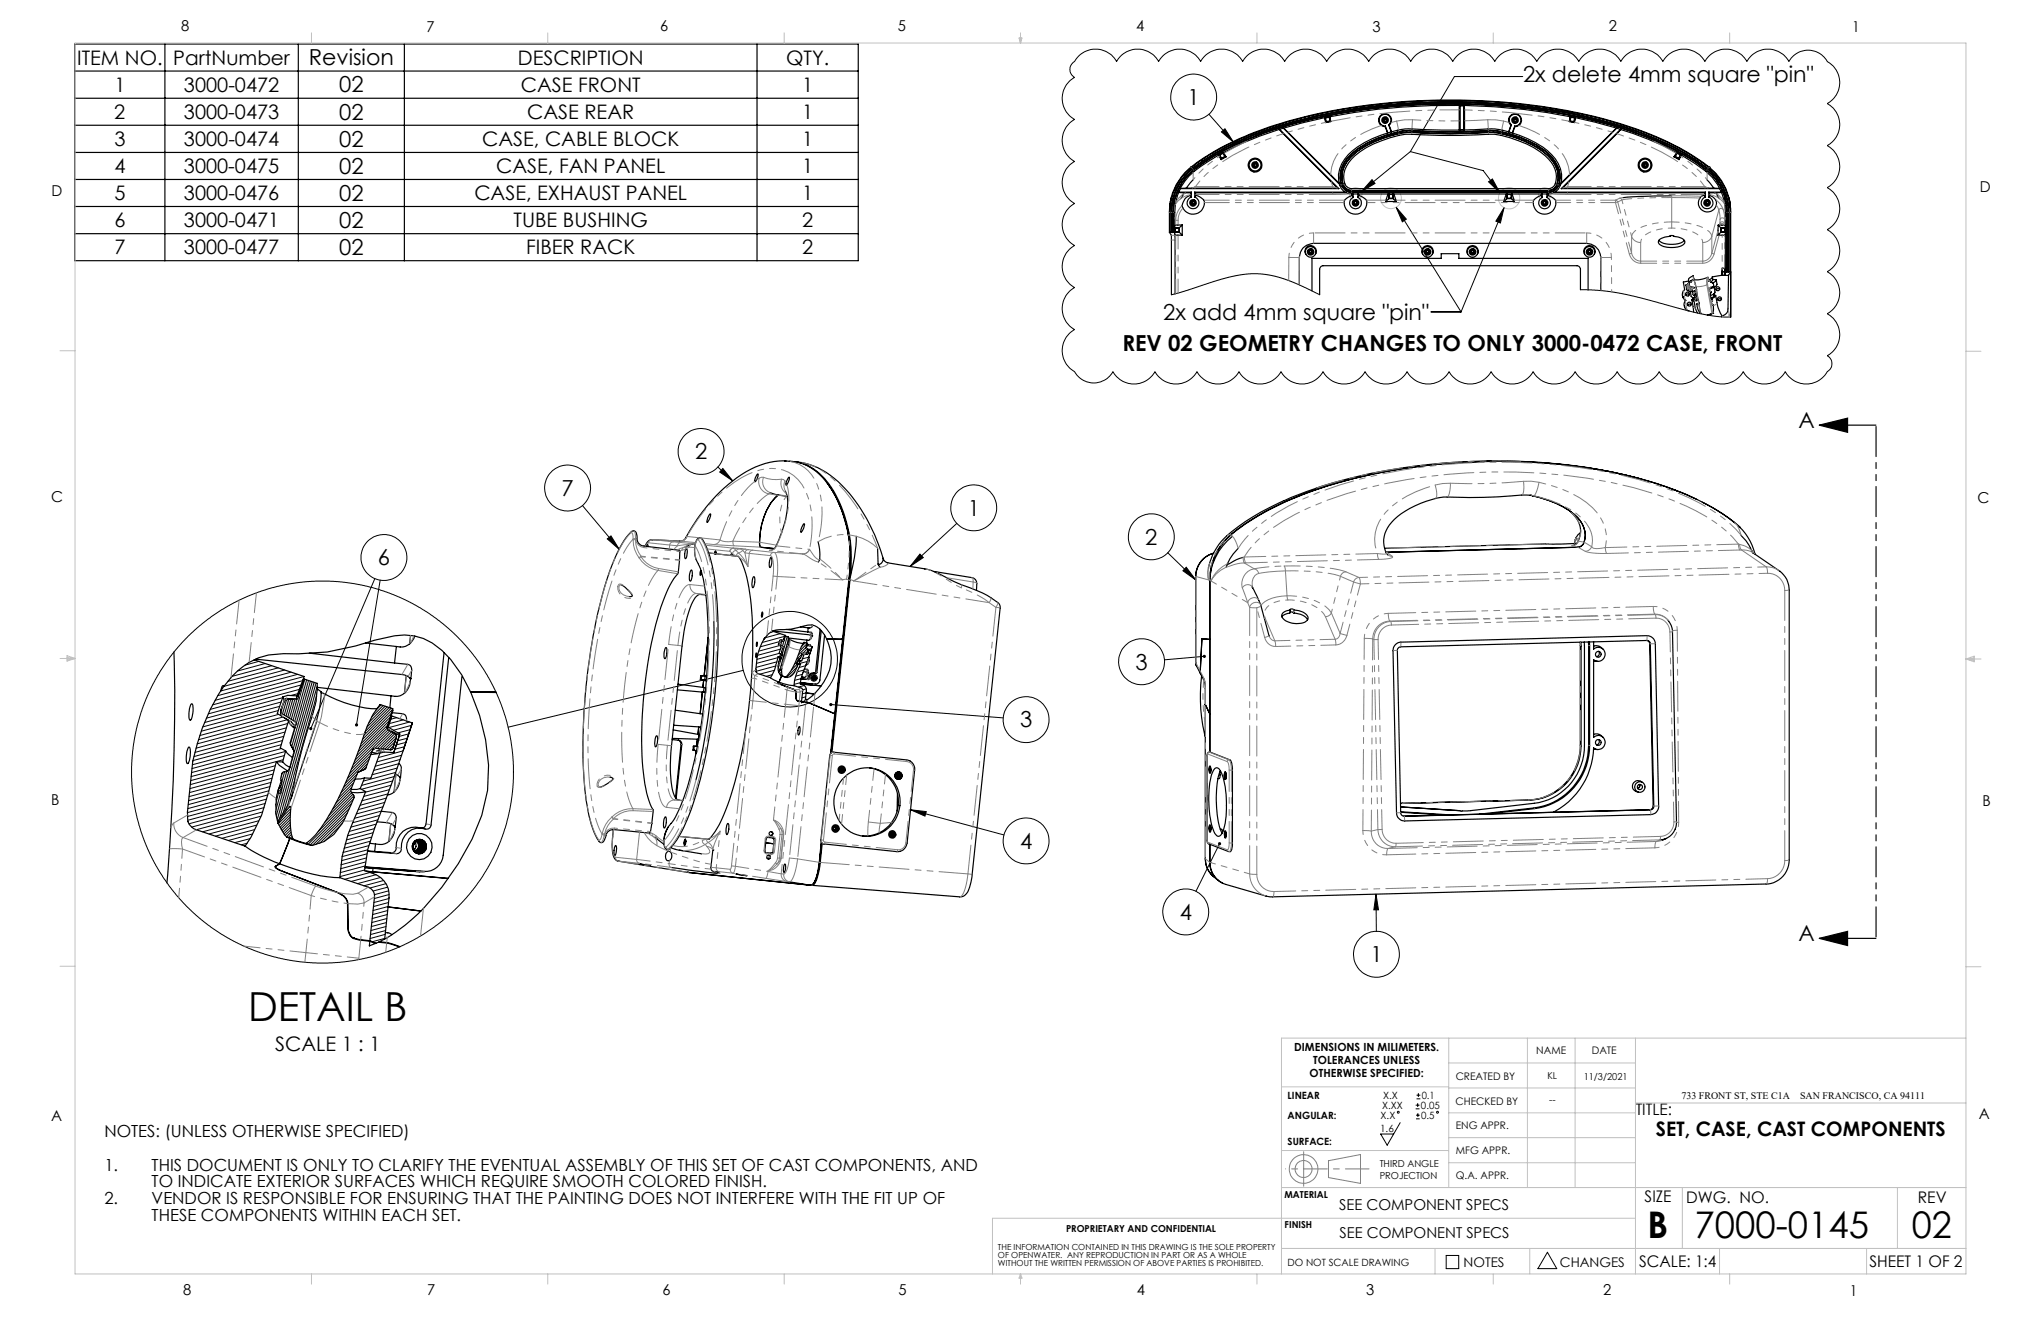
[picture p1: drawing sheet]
<svg xmlns="http://www.w3.org/2000/svg" width="432mm" height="279mm" viewBox="0 0 432 279" stroke-linecap="round" stroke-linejoin="round" font-family="sans-serif">
<defs><g id="words">
<text font-size="8.5" x="52.5" y="216">DETAIL B</text>
<g font-size="7.8">
<text x="348.5" y="261.9">B</text>
<text x="358.5" y="261.9">7000-0145</text>
<text x="404.5" y="261.8">02</text>
</g>
<g font-size="4.7">
<text x="65.3" y="13.8">Revision</text>
<text x="322.2" y="17.4">2x delete 4mm square &quot;pin&quot;</text>
<text x="71.7" y="19.6">02</text>
<text x="251.3" y="22.2">1</text>
<text x="71.7" y="25.3">02</text>
<text x="71.7" y="31">02</text>
<text x="71.7" y="36.8">02</text>
<text x="71.7" y="42.5">02</text>
<text x="71.7" y="48.2">02</text>
<text x="71.7" y="54">02</text>
<text x="246.1" y="67.7">2x add 4mm square &quot;pin&quot;</text>
<text x="237.5" y="74.2">REV 02 GEOMETRY CHANGES TO ONLY 3000-0472 CASE, FRONT</text>
<text x="380.5" y="90.6">A</text>
<text x="147" y="97.2">2</text>
<text x="118.8" y="104.9">7</text>
<text x="204.7" y="109.1">1</text>
<text x="79.9" y="119.6">6</text>
<text x="242.3" y="115.2">2</text>
<text x="240.2" y="141.6">3</text>
<text x="215.8" y="153.9">3</text>
<text x="215.8" y="179.5">4</text>
<text x="249.6" y="194.5">4</text>
<text x="289.9" y="203.5">1</text>
<text x="380.5" y="199.1">A</text>
</g>
<g font-size="4.2">
<text x="16.3" y="13.7">ITEM NO.</text>
<text x="36.7" y="13.7">PartNumber</text>
<text x="109.6" y="13.7">DESCRIPTION</text>
<text x="166.3" y="13.7">QTY.</text>
<text x="24.2" y="19.4">1</text>
<text x="38.9" y="19.4">3000-0472</text>
<text x="110.2" y="19.4">CASE FRONT</text>
<text x="169.7" y="19.4">1</text>
<text x="24.2" y="25.1">2</text>
<text x="38.9" y="25.1">3000-0473</text>
<text x="111.5" y="25.1">CASE REAR</text>
<text x="169.7" y="25.1">1</text>
<text x="24.2" y="30.9">3</text>
<text x="38.9" y="30.9">3000-0474</text>
<text x="102" y="30.9">CASE, CABLE BLOCK</text>
<text x="169.7" y="30.9">1</text>
<text x="24.2" y="36.6">4</text>
<text x="38.9" y="36.6">3000-0475</text>
<text x="105" y="36.6">CASE, FAN PANEL</text>
<text x="169.7" y="36.6">1</text>
<text x="24.2" y="42.3">5</text>
<text x="38.9" y="42.3">3000-0476</text>
<text x="100.4" y="42.3">CASE, EXHAUST PANEL</text>
<text x="169.7" y="42.3">1</text>
<text x="24.2" y="53.8">7</text>
<text x="24.2" y="48.1">6</text>
<text x="38.9" y="53.8">3000-0477</text>
<text x="38.9" y="48.1">3000-0471</text>
<text x="108.6" y="48.1">TUBE BUSHING</text>
<text x="111.3" y="53.8">FIBER RACK</text>
<text x="169.7" y="53.8">2</text>
<text x="169.7" y="48.1">2</text>
<text x="58.2" y="222.2">SCALE 1 : 1</text>
<text x="350.3" y="240.3">SET, CASE, CAST COMPONENTS</text>
</g>
<g font-size="3.5">
<text x="22.1" y="240.6">NOTES: (UNLESS OTHERWISE SPECIFIED)</text>
<text x="22.1" y="247.6">1.</text>
<text x="32.1" y="247.6">THIS DOCUMENT IS ONLY TO CLARIFY THE EVENTUAL ASSEMBLY OF THIS SET OF CAST COMPONENTS, AND</text>
<text x="32.1" y="251.2">TO INDICATE EXTERIOR SURFACES WHICH REQUIRE SMOOTH COLORED FINISH.</text>
<text x="22.1" y="254.7">2.</text>
<text x="32.1" y="254.7">VENDOR IS RESPONSIBLE FOR ENSURING THAT THE PAINTING DOES NOT INTERFERE WITH THE FIT UP OF</text>
<text x="32.1" y="258.2">THESE COMPONENTS WITHIN EACH SET.</text>
</g>
<g font-size="3.4">
<text x="346.1" y="235.9">TITLE:</text>
<text x="347.9" y="254.3">SIZE</text>
<text x="356.7" y="254.4">DWG. NO.</text>
<text x="405.7" y="254.5">REV</text>
<text x="346.8" y="267.9">SCALE: 1:4</text>
<text x="395.5" y="267.9">SHEET 1 OF 2</text>
</g>
<g font-size="3.2">
<text x="38.3" y="6.7">8</text>
<text x="90.2" y="6.7">7</text>
<text x="139.7" y="6.5">6</text>
<text x="190" y="6.5">5</text>
<text x="240.4" y="6.5">4</text>
<text x="290.4" y="6.7">3</text>
<text x="340.4" y="6.5">2</text>
<text x="391.9" y="6.7">1</text>
<text x="10.9" y="41.6">D</text>
<text x="418.9" y="40.7">D</text>
<text x="10.9" y="106.3">C</text>
<text x="418.4" y="106.4">C</text>
<text x="10.8" y="170.2">B</text>
<text x="419.4" y="170.6">B</text>
<text x="10.8" y="237.2">A</text>
<text x="418.6" y="236.8">A</text>
<text x="283.3" y="255.9">SEE COMPONENT SPECS</text>
<text x="283.4" y="261.9">SEE COMPONENT SPECS</text>
<text x="38.8" y="273.8">8</text>
<text x="90.4" y="273.8">7</text>
<text x="140.2" y="273.8">6</text>
<text x="190.1" y="273.9">5</text>
<text x="240.5" y="273.8">4</text>
<text x="289" y="273.9">3</text>
<text x="339.1" y="273.8">2</text>
<text x="391.4" y="274.1">1</text>
</g>
<g font-size="2.8">
<text x="309.6" y="268">NOTES</text>
<text x="330" y="268">CHANGES</text>
</g>
<g font-size="2.4">
<text x="273.8" y="222.2">DIMENSIONS IN MILIMETERS.</text>
<text x="277.1" y="227.8">OTHERWISE SPECIFIED:</text>
<text x="277.8" y="225">TOLERANCES UNLESS</text>
</g>
<g font-size="2.2">
<text x="325" y="222.9">NAME</text>
<text x="336.8" y="222.9">DATE</text>
<text x="308" y="233.6">CHECKED BY</text>
<text x="308" y="228.4">CREATED BY</text>
<text x="308" y="238.8">ENG APPR.</text>
<text x="308" y="244">MFG APPR.</text>
<text x="308" y="249.3">Q.A. APPR.</text>
</g>
<g font-size="2.1">
<text x="272.4" y="232.4">LINEAR</text>
<text x="292.6" y="232.4">X.X</text>
<text x="300.8" y="232.4">0.1</text>
<text x="327.8" y="233.4">--</text>
<text x="355.7" y="232.4">733 FRONT ST, STE C1A</text>
<text x="380.8" y="232.4">SAN FRANCISCO, CA 94111</text>
<text x="272.4" y="236.6">ANGULAR:</text>
<text x="292" y="239.4">1.6</text>
<text x="292.1" y="236.6">X.X</text>
<text x="292.4" y="234.5">X.XX</text>
<text x="300.6" y="234.5">0.05</text>
<text x="300.7" y="236.6">0.5</text>
<text x="272.4" y="242.2">SURFACE:</text>
<text x="272.4" y="267.8">DO NOT SCALE DRAWING</text>
</g>
<g font-size="2">
<text x="327.4" y="228.3">KL</text>
<text x="335.1" y="228.4">11/3/2021</text>
<text x="291.9" y="246.8">THIRD ANGLE</text>
<text x="291.9" y="249.3">PROJECTION</text>
<text x="271.7" y="253.4">MATERIAL</text>
<text x="225.5" y="260.6">PROPRIETARY AND CONFIDENTIAL</text>
<text x="271.8" y="259.7">FINISH</text>
</g>
<g font-size="1.8">
<text x="211.1" y="264.3">THE INFORMATION CONTAINED IN THIS DRAWING IS THE SOLE PROPERTY</text>
<text x="211.1" y="266.1">OF OPENWATER. ANY REPRODUCTION IN PART OR AS A WHOLE</text>
<text x="211.1" y="267.8">WITHOUT THE WRITTEN PERMISSION OF ABOVE PARTIES IS PROHIBITED.</text>
</g>
</g></defs>
<g fill="none" stroke="#000" stroke-width=".21">
<path d="M228.1 12a5.1 5.1 0 0 1 8.1 1 5.1 5.1 0 0 1 8.9 0 5.1 5.1 0 0 1 8.9 0 5.1 5.1 0 0 1 8.9 0 5.1 5.1 0 0 1 8.9 0 5.1 5.1 0 0 1 8.9 0 5.1 5.1 0 0 1 8.9 0 5.1 5.1 0 0 1 8.8 0 5.1 5.1 0 0 1 8.9 0 5.1 5.1 0 0 1 8.9 0 5.1 5.1 0 0 1 8.9 0 5.1 5.1 0 0 1 8.9 0 5.1 5.1 0 0 1 8.9 0 5.1 5.1 0 0 1 8.9 0 5.1 5.1 0 0 1 8.9 0 5.1 5.1 0 0 1 8.9 0 5.1 5.1 0 0 1 8.9 0 4.6 4.6 0 0 1 8.1 0 5.1 5.1 0 0 1 0 8.9 5.1 5.1 0 0 1 0 8.9 5.1 5.1 0 0 1 0 8.9 5.1 5.1 0 0 1 0 8.9 5.1 5.1 0 0 1 0 8.9 5.1 5.1 0 0 1 0 8.9 5.1 5.1 0 0 1 0 8.8 1.92 1.92 0 0 1 0 3.4 5.1 5.1 0 0 1-8.9 0 5.1 5.1 0 0 1-8.9 0 5.1 5.1 0 0 1-8.9 0 5.1 5.1 0 0 1-8.9 0 5.1 5.1 0 0 1-8.9 0 5.1 5.1 0 0 1-8.9 0 5.1 5.1 0 0 1-8.9 0 5.1 5.1 0 0 1-8.8 0 5.1 5.1 0 0 1-8.9 0 5.1 5.1 0 0 1-8.9 0 5.1 5.1 0 0 1-8.9 0 5.1 5.1 0 0 1-8.9 0 5.1 5.1 0 0 1-8.9 0 5.1 5.1 0 0 1-8.9 0 5.1 5.1 0 0 1-8.9 0 5.1 5.1 0 0 1-8.9 0 5.1 5.1 0 0 1-8.9 0 4.6 4.6 0 0 1-8.1 0 5.1 5.1 0 0 1 0-8.9 5.1 5.1 0 0 1 0-8.9 5.1 5.1 0 0 1 0-8.9 5.1 5.1 0 0 1 0-8.9 5.1 5.1 0 0 1 0-8.9 5.1 5.1 0 0 1 0-8.8 5.1 5.1 0 0 1 0-8.9 1.92 1.92 0 0 1 0-3.4zM322.2 16.2h-14.5l-9.3 15.9M255.8 24.2l5.1 5.9M258.4 27.9l.8-.7 1.7 2.9zM290.3 38l.6 .8-2.9 1.7zM298.4 32.1l-10.4 8.4M298.4 32.1l15.4 4 3.5 4.7M314.9 38.5l.8-.6 1.6 2.9zM295.4 43.9l13.7 22.1M295.4 43.9l2.1 2.5-.8 .5zM318.2 43.9l-.8 3.3-.9-.4zM318.2 43.9l-9.1 22.1"/>
<path d="M247.8 62.3l2.7-.7 8.8-2.8 2.4-.6 2.9-.3 3.1 .1 3.2 .7 3.7 1.4 4.6 2.2M302.8 66h6.3M334.4 61.3l4 .1 4 .5 4.5 1 13 3.5 3.1 .5 3.1 .2M151.9 98.8l3.1 2.9M152.9 99.1l2.1 2.6-2.7-1.9zM123.2 106.9l7.8 9.3M128.5 114l.8-.7 1.7 2.9zM194.6 117.2l.7 .7-2.8 1.9zM202.4 110.7l-9.9 9.1M247.1 116.9l5.9 5.8M251 120l2 2.7-2.7-2zM54.8 139.9l-3 .8"/>
<path d="M79.3 122.4l-13.5 31.7M80.4 122.7l-5 30.6M163.7 133.6l-.7 .2M164.4 140l-4.4 1.1M164.6 139.1l-4.5 1.2M164.9 135.7l-4.1 1.1M164.9 138.2l-4.7 1.3M165 135.9l.1 .5M165 136.5l-4.5 1.2M165.1 134l-3.2 .9M165.1 139.4l.3 1.4M165.1 137.3l-4.8 1.3"/>
<path d="M165.3 135.6l.3 1.1M165.4 139.1l.2 .8M165.4 137.7l.4 1.3M165.6 137l.4 1.3M165.7 135.6l.5 1.9M165.9 135l.5 1.8M166 134.6l-4.7 1.3M166.2 134.5l.5 1.6M166.7 134.7l.1 .4M168.8 139.8l-.7 .7M169.4 139.2l-.1 .1M169.7 138.3l-1.2 1.2"/>
<path d="M170.4 138.4h-.3M170.4 135.9l-.9 .9M170.5 136.9l-1.6 1.7M170.7 137.3l-.8 .9M170.8 139.9l-1.7 .4M170.8 136.1l-1.6 1.6M171 136.6h-.3M171 137.6l-.6 .6M171.1 139l-1.3 .3M171.4 138.1l-.5 .1M171.7 137.2l-.6 .2M254.8 138.8l-8.5 .8"/>
<path d="M56.1 140.3l-5.8 1.6M57.5 140.8l-8.4 2.3M58.9 141.3l-10.7 2.8M58.9 150.3l-16.3 4.4M58.9 151.1l-16.6 4.5M59.2 149.4l-16.3 4.3M59.5 148.5l-16.2 4.3M59.5 157.5l-18.9 5.1M59.5 158.3l-19 5.1M59.5 150l.3 1M59.7 149.3l.6 2M59.8 156.6l-19.1 5.1"/>
<path d="M59.8 147.6l-16.2 4.3M59.9 151.7l-17.9 4.8M60 148.8l.7 2.8M60 155.8l-19.2 5.1M60.1 159.8l-19.7 5.3M60.2 141.7l-12.8 3.5M60.3 148.3l.9 3.6M60.3 154.8l-19.3 5.2M60.4 158.9l-20 5.4M60.6 154l-19.4 5.1M60.6 148l1.1 4.2M60.8 152.2l-19.1 5.1"/>
<path d="M60.9 153l-19.4 5.3M61 148l1.2 4.5M61.4 157.1l.1 .5M61.4 147.9l2.7 9.9M61.6 142.2l-14.9 4M61.6 156.4l1.4 5.3M61.8 147.9l2.5 9.2M61.8 155.6l1.5 5.3M62.1 159.5l.8 3.1M62.1 154.9l1.3 5.2M62.2 147.9l2.3 8.4M62.3 154.2l1.3 5.1"/>
<path d="M62.5 153.5l1.4 5.1M62.6 147.9l2.1 7.7M63 142.6l-17 4.5M63 147.6l1.9 7.3M63 146.7l-1.5 .4M63.2 147l1.9 7.2M63.4 145.8l-19.3 5.2M63.4 146.3l2 7.2M63.7 144.9l-19.2 5.1M63.7 145.7l1.9 7.1M63.9 145l1.9 7.1M64 144l-19 5.1"/>
<path d="M64.1 144.4l1.9 7M64.3 143.1l-18.8 5M64.4 143.7l1.9 7M64.8 143.8l1.7 6.2M65.3 143.9l1.4 5.3M65.7 144.1l1.2 4.2M66.2 144.3l.8 3M66.6 144.4l.5 1.7M67.1 144.5v.1M78.4 159.8l-4.8 4.8M78.7 158.9l-4.7 4.7M80.6 149.1l-1.2 1.2"/>
<path d="M81.1 149.2l-2.5 2.5M81.4 159.1l-1 .2M81.5 149.4l-3.5 3.4M81.9 154l-6.8 6.8M81.9 149.5l-4.3 4.3M82.1 153.3l-6.6 6.6M82.1 154.3l-7.3 7.4M82.3 149.6l-5 5.1M82.3 152.5l-6.5 6.5M82.5 154.6l-8.1 8.1M82.6 151.7l-6.5 6.4M82.8 149.8l-5.8 5.7"/>
<path d="M82.8 150.8l-6.4 6.5M82.8 154.8l-3.5 3.5M83 150.1l-6.3 6.3M83.2 155l-3.4 3.3M83.3 157.7l-.9 .9M83.5 155.2l-3.1 3.2M83.6 156.8l-1.7 1.7M83.8 155.5l-2.9 2.9M83.9 156l-2.5 2.5M83.9 151.8l-1.2 .3M85 159.7l-5.3 1.4M85.3 158.8l-5.3 1.4"/>
<path d="M85.3 152.3l-2.9 .7M85.6 157.9l-2.1 .6M85.9 157l-2 .6M86.2 156.1l-2.1 .6M86.5 155.2l-2 .6M86.6 152.7l-4.3 1.2M86.7 154.3l-2.5 .7M87 153.4l-3.7 1M157.3 141.8l-49.8 12M163.4 142.7l-1.3 .4M163.8 141.8l-3.1 .8M164.1 140.9l-4.2 1.1"/>
<path d="M164.6 140.9l.3 .9M164.9 140.4l.3 .9M164.9 140.3l-.2 .2M165.4 141.5l-.7 .7M165.4 142.1l-.5 .4M165.4 142.6l-.2 .2M168.1 142.1l-.9 1M168.6 140.5l-1.2 1.2M168.6 141.1l-2.2 2.2M169.3 144.4l-1.3 .3M169.5 143.5l-1.4 .4M169.8 142.6l-1.5 .4"/>
<path d="M170.1 141.7l-1.4 .4M170.1 145l-1.2 .3M170.4 148.2l-.7 .2M170.5 140.8l-1.4 .4M170.5 147.4l-.8 .2M170.5 146.5l-.7 .3M170.6 145.7l-.8 .2M175.8 149l36.4 2.8M52.3 178.4l-1.3 .3M52.9 177.4l-3.2 .8M53.4 176.4l-5.1 1.4M53.9 175.5l-6.9 1.8"/>
<path d="M54.3 174.5l-8.7 2.3M54.7 173.6l-10.5 2.8M55.1 172.6l-12.2 3.3M55.6 171.7l-14.1 3.8M55.9 170.8l-15.4 4.1M56.1 169.9l-16.1 4.3M56.4 169l-16.7 4.5M56.7 168.1l-17 4.6M56.9 167.3l-17.2 4.6M57.1 166.4l-17.4 4.6M57.3 165.5l-17.5 4.7M57.5 164.6l-17.6 4.7"/>
<path d="M57.7 163.7l-17.7 4.8M58 162.8l-17.9 4.8M58.2 162l-18 4.8M58.3 171.6l.5 2M58.3 170l.8 3.2M58.4 169l1 3.7M58.6 168.1l1.1 4.2M58.9 167.6l1.1 4.2M59.3 167.7l1 3.6M59.3 164.8l.1 .2M59.4 167.5l-.1 .2M59.5 166.3l-.6 .6"/>
<path d="M59.5 166.9l-.7 .6M59.5 167.1l1.1 3.8M59.5 164l1.6 5.9M59.6 165.7l1.3 4.7M59.8 163.4l1.6 6M59.9 160.7l-19.6 5.2M60.2 163.3l1.4 5.4M60.6 163.2l1.2 4.7M60.9 163l1.1 4M61.2 162.6l1 3.5M61.4 172.8l-2.2 2.2M61.4 173.4l-2 2"/>
<path d="M61.4 174l-1.8 1.7M61.4 170.6l-.8 .8M61.4 172.3l-2.3 2.3M61.4 174.5l-1.5 1.5M61.5 161.9l.8 3.2M61.5 171.7l-2.6 2.5M61.5 175l-1.4 1.4M61.5 171.1l-1.9 1.8M61.5 175.5l-1.2 1.2M61.6 176l-1 1M61.6 161l.9 3.3M61.7 176.5l-.7 .6"/>
<path d="M61.8 177l-.4 .3M61.8 160.3l.9 3.1M61.9 177.3l-.1 .1M65 178.2l-.2 .2M72.4 174.2l-3.8 3.8M73 173l-5.4 5.4M73.5 172l-6.7 6.6M73.9 171l-7.8 7.8M74.2 167.3l-3.8 3.9M74.4 167.7l-4.8 4.8M74.4 169.9l-8.7 8.8M74.4 166.6l-3.4 3.3"/>
<path d="M74.6 168l-5.9 6M74.8 165.6l-3.2 3.2M74.8 168.9l-9.6 9.6M74.9 168.3l-7.6 7.6M75.2 164.6l-3.1 3.1M75.6 163.7l-3 2.9M77.4 162.4l-.2 .3M77.8 161.5l-1.7 1.7M77.8 179.7l-5.4 1.5M78 178.9l-5.4 1.4M78.1 160.6l-5 5M78.3 177.9l-5.5 1.5"/>
<path d="M78.6 177.1l-5.6 1.4M78.9 176.1l-5.6 1.6M79.2 175.3l-5.6 1.5M79.6 174.3l-5.7 1.6M80 173.4l-5.8 1.5M80.3 172.5l-5.7 1.5M80.7 171.6l-5.7 1.5M81 170.6l-5.6 1.6M81.4 169.7l-5.6 1.5M81.7 168.8l-5.5 1.5M82.1 167.9l-5.5 1.5M82.4 167l-5.5 1.5"/>
<path d="M82.7 166.1l-5.4 1.4M83.1 165.2l-6.6 1.7M83.4 164.3l-6.9 1.8M83.7 163.4l-6.8 1.8M84 162.5l-5.3 1.4M84.3 161.5l-5.2 1.4M84.7 160.6l-5.3 1.5M192.7 171.3l19.7 5.3M192.7 171.3l3.3 .4-.3 .9zM258 178.4l-5 10.1M77.2 184l-5.3 1.4M77.2 183.2l-5.2 1.4"/>
<path d="M77.3 182.3l-5.3 1.5M77.5 181.5l-5.4 1.4M77.6 180.6l-5.4 1.4M78.3 184.5l-5.4 1.5M79.6 185l-5.3 1.4M80.5 185.6l-4.9 1.3M81.2 186.2l-4.2 1.2M81.4 198.5l-2.6 .7M81.5 197.6l-3.2 .9M81.6 196.8l-3.2 .9M81.7 186.9l-3.4 .9M81.7 196l-3.2 .8"/>
<path d="M81.8 195.1l-3.2 .9M81.8 194.3l-3.1 .8M82 193.4l-3.3 .9M82 187.6l-3 .9M82 192.6l-3.2 .8M82.1 191.7l-3.2 .9M82.2 190.9l-3.2 .8M82.2 188.4l-3 .8M82.3 190l-3.2 .9M82.3 189.2l-3.1 .8M291.1 189.1l.5 3.3h-.9zM291.1 189.1l.1 7.9"/>
<path d="M296.2 237.5l-2.7 4.7-1.4-2.3h2.8M299.5 234.5h.8M299.5 233.8h.8M299.6 236.6h.8M299.6 235.9h.8M299.7 232.4h.8M299.7 231.6h.8M299.9 233.3v.8M300 235.4v.9M300.1 231.2v.8M306 265.5h2.6v2.8h-2.6zM327.4 264.9l2 3.4h-4z"/>
<circle cx="252.5" cy="20.5" r="4.9"/>
<circle cx="148.3" cy="95.5" r="4.9"/>
<circle cx="81.2" cy="117.9" r="4.9"/>
<circle cx="120.1" cy="103.2" r="4.9"/>
<circle cx="206" cy="107.4" r="4.9"/>
<circle cx="243.6" cy="113.5" r="4.9"/>
<circle cx="167.1" cy="139.4" r="10.1"/>
<circle cx="241.5" cy="139.9" r="4.9"/>
<circle cx="217.1" cy="152.2" r="4.9"/>
<circle cx="68.2" cy="163.3" r="40.4"/>
<circle cx="217.1" cy="177.9" r="4.9"/>
<circle cx="250.9" cy="192.9" r="4.9"/>
<circle cx="291.2" cy="201.8" r="4.9"/>
<circle cx="295.8" cy="235.2" r=".2"/>
<circle cx="304.1" cy="235.3" r=".21"/>
</g>
<g fill="none" stroke="#000" stroke-width=".25">
<path d="M15.8 9.3h165.8v45.8h-165.8zM15.8 15h165.8M34.9 9.3v45.8M63.1 9.3v45.8M85.5 9.3v45.8M160.2 9.3v45.8M15.8 20.8h165.8M15.8 26.5h165.8M15.8 32.2h165.8M15.8 38h165.8M251 39.8l-1.3 .1h33.5M251 39.8h32"/>
<path d="M251.2 36.6a50.2 50.2 0 0 1 18-9.5 130.6 130.6 0 0 1 53.9-4.6 94.2 94.2 0 0 1 31 8.6 32.3 32.3 0 0 1 9.1 6.5 11.8 11.8 0 0 1 2.5 7.3v12.6v-12.6a12.5 12.5 0 0 0-6.7-10.9 71.7 71.7 0 0 0-25-9.6 132.7 132.7 0 0 0-63.2 2.2 58 58 0 0 0-18.6 9.1 11.8 11.8 0 0 0-4.4 9.2 11.8 11.8 0 0 1 3.4-8.3zM252 35.3a12.1 12.1 0 0 0-4.6 8.8M252 35.3a62.8 62.8 0 0 1 23.1-10.4 134 134 0 0 1 65.3 .6 60.1 60.1 0 0 1 21.2 9.8M252 35.3h.1M252.4 38l-1.4 1.8M257.8 32.8l.5 1M257.9 32.7l.2 .1M257.9 32.7a32.3 32.3 0 0 0-6.3 4.5 10.8 10.8 0 0 0-3.1 7.7l.1 17.3M257.9 32.7l.5 .9M258.1 32.8l.3 .7M258.4 33.6l-.1 .2M258.4 33.5v.1"/>
<path d="M258.7 32.4l-.6 .4M258.7 32.4l.4 .7M258.8 32.3l-.1 .1M258.8 32.3l-.9 .4M258.8 32.3l.5 .8-.9 .5M258.8 32.2l.6 1M259.1 33.1l.3 .1M259.1 33.1l-.7 .4M259.4 33.2l-1.1 .6M265.5 34.6h-.2l-.2 .4a.35 .35 0 0 1 .3-.5 .35 .35 0 0 1 .4 .4 .35 .35 0 0 1-.4 .3l-.2-.2 .1-.3M265.5 34.6l-.2 .1M265.5 34.6a.3 .3 0 0 1 .3 .4 .3 .3 0 0 1-.4 .2 .3 .3 0 0 1-.1-.5"/>
<path d="M270.7 27.4l12.3 12.4M270.7 27.3l12.5 12.6M271.5 27.1l11.9 11.9M271.6 27.1l11.7 11.7M280.2 24.9l.3 1M280.3 24.9l.1 .1M280.3 24.9a81.2 81.2 0 0 0-21.5 7.4M280.3 24.9l.2 1M280.4 25l.2 .7M280.5 25.9h.1M280.6 25.7l-.1 .2M281.2 24.8l-.8 .2"/>
<path d="M281.2 24.8l.2 .8M281.3 24.7l-.1 .1M281.3 24.7l-1 .2M281.3 24.7l.2 .9M281.3 24.7l.3 1M281.4 25.6l-.8 .1M281.4 25.6h.1M281.5 25.6l-1 .3M281.5 25.6l.1 .1M281.6 25.7l-1.1 .2M281.6 25.7h.1M283 39.8l.2 .1"/>
<path d="M285.5 32.9a22.4 22.4 0 0 1 11.1-5.2l.7-.1a182.5 182.5 0 0 0 19 0 24.2 24.2 0 0 1 11.2 4.8 6.2 6.2 0 0 1 2.3 6.7 2.22 2.22 0 0 1-2.2 1.6h-41.6a2.64 2.64 0 0 1-2.5-3 6.1 6.1 0 0 1 2-4.8zM285.9 33.7a19.8 19.8 0 0 1 12.8-5.3 154.9 154.9 0 0 0 17.5 0 20.6 20.6 0 0 1 11.4 5.3 4.8 4.8 0 0 1 1.2 5.6l-.4 .4-.8 .2h-41.6a1.7 1.7 0 0 1-1.7-1.8 5.3 5.3 0 0 1 1.6-4.4zM286 32.6a23.8 23.8 0 0 1 10.2-4.8l1.1-.1a182.5 182.5 0 0 0 19 0 24.1 24.1 0 0 1 10.4 4.1 6.7 6.7 0 0 1 3 7.3 2.25 2.25 0 0 1-2.1 1.5h-41.6a2.59 2.59 0 0 1-2.4-2.9 6.2 6.2 0 0 1 2.4-5.1zM292.8 25.1a.35 .35 0 0 1 .6 0 .35 .35 0 0 1-.2 .6 .35 .35 0 0 1-.5-.3l.3-.3-.3 .1v.3zM293 25.1a.3 .3 0 0 1 .3 .4 .3 .3 0 0 1-.4 .2 .3 .3 0 0 1-.1-.5M293.1 26.7l.5 1.4-.5-1.3M293.1 26.7v.1M293.8 26.4a1.25 1.25 0 0 0-.1-2 1.25 1.25 0 0 0-1.9 .7 1.25 1.25 0 0 0 1.3 1.6M293.8 26.4l.1 .1M293.8 26.4l.5 1.5M293.9 26.5a1.36 1.36 0 0 0 0-2.2 1.36 1.36 0 0 0-2.1 .7 1.36 1.36 0 0 0 1.3 1.8M293.9 26.5l.5 1.4"/>
<path d="M295.9 28.3l1.4-.3a181.1 181.1 0 0 0 18.9 0l1.4 .3M295.9 28.3a20.5 20.5 0 0 0-9.8 4.7 5.4 5.4 0 0 0-1.7 6.5l.5 .4 1.1 .4M295.9 28.2l1.4-.2a158.5 158.5 0 0 0 18.9 0l1.4 .2M295.9 28.2a21.4 21.4 0 0 0-10.2 5.1 5.2 5.2 0 0 0-1.3 6.2l.5 .5 1.1 .3M308.8 22.3l-.1 5.2M308.8 22.3l.1 .1M308.8 22.3h1M308.8 22.3a133 133 0 0 0-27.5 2.4M308.8 22.3v5.2M308.9 22.4h.8M308.9 22.4v5M308.9 27.4l-.1 .1"/>
<path d="M309.7 27.4h-.8M309.7 27.4l.1 .1M309.7 22.4v5M309.8 22.3l-.1 .1M309.8 27.5h-1M309.8 22.3a126.5 126.5 0 0 1 22.4 2.4M309.8 27.5l6.1-.2a21.4 21.4 0 0 1 11.5 4.6 6.9 6.9 0 0 1 2.7 7.3 2.65 2.65 0 0 1-2.5 1.8h-41.6a2.79 2.79 0 0 1-2.8-2.9 7.5 7.5 0 0 1 3.9-6.9 21.7 21.7 0 0 1 10.9-4l10.8 .3M309.8 22.3v5.2M317.6 28.3a20.4 20.4 0 0 1 10.4 5.2 5.6 5.6 0 0 1 1.4 5.5M317.6 28.2a23.2 23.2 0 0 1 10 4.7 5.7 5.7 0 0 1 1.8 6.1M319.7 26.5a1.36 1.36 0 0 1 0-2.2 1.36 1.36 0 0 1 2.1 .7 1.36 1.36 0 0 1-1.3 1.8M319.7 26.5l-.5 1.4"/>
<path d="M319.8 26.4a1.25 1.25 0 0 1 .1-2 1.25 1.25 0 0 1 1.9 .7 1.25 1.25 0 0 1-1.3 1.6M319.8 26.4l-.1 .1M319.8 26.4l-.6 1.5M320.2 25.2a.35 .35 0 0 1 .5-.1 .35 .35 0 0 1 0 .5 .35 .35 0 0 1-.5-.1l.1-.2 .2-.2-.2 .1-.2 .3zM320.5 26.7v.1M320.5 26.7l-.6 1.4M320.5 26.8l-.5 1.3M320.5 25.1h.1M329.4 39a1.85 1.85 0 0 1-1.8 1.3M329.4 39a1.94 1.94 0 0 1-1.8 1.3M330.6 39.8h32M330.6 39.8l-.3 .1"/>
<path d="M332 25.7h.1M332 25.7l1.1 .2M332.1 25.6l1 .3M332.1 25.6l-.1 .1M332.2 25.6h-.1M332.2 25.6l.8 .1M332.2 24.7l-.2 1M332.2 24.7l.2 .1M332.2 24.7l1 .2M332.2 24.7l-.1 .9M332.4 24.8l.7 .2M332.4 24.8l-.2 .8"/>
<path d="M333 25.7l.1 .2M333.1 25.9h.1M333.1 25l-.1 .7M333.2 24.9l-.1 .1M333.2 24.9a79.4 79.4 0 0 1 21.6 7.4M333.2 24.9l-.1 1M333.3 24.9l-.2 1M342 27.1l-11.8 11.7M342.1 27.1l-11.9 11.9M342.9 27.3l-12.6 12.6M342.9 27.4l-12.3 12.4M348 34.6l-.3 .4a.34 .34 0 0 1 .2-.5 .34 .34 0 0 1 .4 .4 .34 .34 0 0 1-.5 .2v-.4"/>
<path d="M348 34.6l-.2 .1M348 34.6a.3 .3 0 0 1 .3 .4 .3 .3 0 0 1-.4 .2 .3 .3 0 0 1-.1-.5M348 34.6h-.1M354.2 33.2l1 .6M354.4 33.1l.7 .4M354.4 33.1l-.2 .1M354.7 32.2l-.5 1M354.8 32.3v.1M354.8 32.3l.8 .4M354.8 32.3l-.5 .8 .9 .5 .4-.9M354.8 32.4l.7 .4M354.8 32.4l-.4 .7"/>
<path d="M355.1 33.5l.1 .3M355.5 32.8l-.4 .7M355.6 32.7l-.1 .1M355.6 32.7l3 1.9a11.7 11.7 0 0 1 6.4 10.3v13.2M355.7 32.8l-.5 1M361.1 38l1.5 1.8M361.6 35.3a11.8 11.8 0 0 1 4.5 8.8M361.6 35.3h.1M362.6 39.8l1.3 .1h-33.6M15.8 43.7h165.8M15.8 49.4h165.8M247.4 49.1l.4 .7v12.5"/>
<path d="M247.4 49.1l.5 .1M247.4 44.1v5M247.5 43l-.1 1.1M247.5 49.1a18.8 18.8 0 0 1 1.2-9.4 13.1 13.1 0 0 1 5.2-5.6 66.8 66.8 0 0 1 22.2-9.3 132.7 132.7 0 0 1 66.1 1.3 59.4 59.4 0 0 1 19.3 9.4 12 12 0 0 1 4.5 9.4v12.6M247.8 41.6l-.2 1.2M247.8 44.9l.1 4.3M247.9 49.2h.3M248.2 49.1a21.1 21.1 0 0 1 .9-8.7 12.5 12.5 0 0 1 5.6-6 72.7 72.7 0 0 1 25.4-9.8 134.1 134.1 0 0 1 60.9 1.9 59.5 59.5 0 0 1 20.5 9.9 11.2 11.2 0 0 1 3.8 8.5l.1 12.6v-12.6a11.3 11.3 0 0 0-4.3-8.9 62.9 62.9 0 0 0-23.4-10.4 133 133 0 0 0-65.1 .8 59.1 59.1 0 0 0-20.2 9.6 11.4 11.4 0 0 0-4.2 8.9v4.3M248.2 49.1v.1M248.5 49.1h.1M248.5 49.5l.2 .2h1.4M248.6 49l-.1 .1"/>
<path d="M248.6 49h.8M248.6 48.3h.8M248.6 48.3v.7M249.3 40.7h1.2M249.3 40.6h2.7M249.4 49l.7 .7M249.4 48.3v.7M249.5 48.2h-1l.1 .1M249.5 48.2l-.1 .1M249.5 48.2v.9h-1.3M250.1 47.6h-1.4l-.2 .2M250.1 47.6l-.6 .6"/>
<path d="M250.1 47.6v2.1M250.5 40.7l1.4 .1M250.5 40.7l-.8 1.4M251.8 41.3l.2 .4M251.9 40.8l-.1 .5M252 41.7a1.25 1.25 0 0 0-.6 1.9 1.25 1.25 0 0 0 2 0 1.25 1.25 0 0 0-.6-1.9M252 40.6v1.1M252 40.6l-.1 .2M252.1 42.7a.35 .35 0 0 1 .5-.1 .35 .35 0 0 1 0 .5 .35 .35 0 0 1-.5-.1v-.2l.3-.2-.2 .1-.2 .3zM252.4 42.6a.3 .3 0 0 1 .3 .4 .3 .3 0 0 1-.4 .2 .3 .3 0 0 1-.1-.5M252.8 40.6h31.8M252.8 40.6v1.1"/>
<path d="M252.8 40.6l.1 .2M252.9 40.8l.1 .5M253 41.3l-.2 .4M253 41.3l.4 .2a1.97 1.97 0 0 1 1.4 1.4 2.4 2.4 0 0 1-2.1 2.4 2.4 2.4 0 0 1-2.6-1.8 2.47 2.47 0 0 1 1.7-2.2M276.3 53.7a1.19 1.19 0 0 1 1-1.8 1.19 1.19 0 0 1 1 1.8M276.9 53.3h.1M277 53.2a.28 .28 0 0 0 .3 .3 .28 .28 0 0 0 .3-.3 .28 .28 0 0 1-.3 .4 .28 .28 0 0 1-.3-.4zM277 53.3a.28 .28 0 0 0 .3 .3 .28 .28 0 0 0 .3-.3M277.3 53a.34 .34 0 0 0-.3 .4 .34 .34 0 0 0 .4 .2 .34 .34 0 0 0 .2-.4 .36 .36 0 0 0-.4-.3 .36 .36 0 0 0-.3 .4M277.3 53l-.3 .1-.1 .2M277.3 53a.29 .29 0 0 1 .2 .3 .29 .29 0 0 1-.4 .2 .29 .29 0 0 1-.1-.4M277.6 53.2a.28 .28 0 0 1-.3 .2 .28 .28 0 0 1-.3-.2 .28 .28 0 0 0 .3 .3 .28 .28 0 0 0 .3-.3"/>
<path d="M277.6 53.2l-.1 .1M284.8 40.7l-31.9 .1M286 40.3h41.6M286 41.3l.3 .5M286 41.3l-.1 .1a2.48 2.48 0 0 0-1.5 1.3 2.37 2.37 0 0 0 2.5 2.6 2.37 2.37 0 0 0 2.1-3l-.8-.7-.7-.3M286.1 41l-.1 .3M286.3 41.8a1.25 1.25 0 0 0-.5 1.9 1.25 1.25 0 0 0 2 0 1.25 1.25 0 0 0-.5-1.9M286.3 41v.8M286.6 42.6a.34 .34 0 0 1 .5 0 .34 .34 0 0 1-.1 .5 .34 .34 0 0 1-.5-.2l.3-.3-.3 .1-.1 .3zM286.8 42.6a.29 .29 0 0 1 .3 .4 .29 .29 0 0 1-.4 .2 .29 .29 0 0 1-.1-.5M287.3 41v.8M287.4 41l.1 .3"/>
<path d="M287.5 41.3l-.2 .5M293.2 42.6h2.1M293.7 41l-.5 1.6M293.9 41.9h.8M293.9 41.1v.8M293.9 41.1h.8M293.9 41.1l-.1-.1v1h1M293.9 41.9l-.7 .7M294.7 41.1v.8M294.7 41.9l.1 .1M294.7 41.1l.1-.1v1M294.8 42l.5 .6"/>
<path d="M294.9 41l.4 1.6M301 53.7a1.19 1.19 0 0 1 1-1.8 1.19 1.19 0 0 1 1 1.8M301.7 53.3h.1M301.7 53.2a.28 .28 0 0 0 .3 .3 .28 .28 0 0 0 .3-.3 .28 .28 0 0 1-.3 .4 .28 .28 0 0 1-.3-.4zM301.7 53.3a.28 .28 0 0 0 .3 .3 .28 .28 0 0 0 .3-.3M302 53a.35 .35 0 0 0-.2 .5 .35 .35 0 0 0 .5 .1 .35 .35 0 0 0 0-.5 .36 .36 0 0 0-.4-.2 .36 .36 0 0 0-.2 .4M302 53l-.3 .1v.2M302 53a.29 .29 0 0 1 .3 .3 .29 .29 0 0 1-.4 .2 .29 .29 0 0 1-.2-.4M302.3 53.2a.28 .28 0 0 1-.3 .2 .28 .28 0 0 1-.3-.2 .28 .28 0 0 0 .3 .3 .28 .28 0 0 0 .3-.3M302.3 53.2v.1M310.5 53.7a1.19 1.19 0 0 1 1-1.8 1.19 1.19 0 0 1 1.1 1.8M311.2 53.3h.1"/>
<path d="M311.3 53.2a.28 .28 0 0 0 .2 .3 .28 .28 0 0 0 .3-.3 .28 .28 0 0 1-.3 .4 .28 .28 0 0 1-.2-.4zM311.3 53.3a.28 .28 0 0 0 .2 .3 .28 .28 0 0 0 .3-.3M311.5 53a.35 .35 0 0 0-.2 .5 .35 .35 0 0 0 .5 .1 .35 .35 0 0 0 .1-.5 .36 .36 0 0 0-.5-.2 .36 .36 0 0 0-.2 .4M311.5 53l-.2 .1-.1 .2M311.5 53a.29 .29 0 0 1 .3 .3 .29 .29 0 0 1-.4 .2 .29 .29 0 0 1-.1-.4M311.8 53.2a.28 .28 0 0 1-.3 .2 .28 .28 0 0 1-.2-.2 .28 .28 0 0 0 .2 .3 .28 .28 0 0 0 .3-.3M311.8 53.2v.1M318.2 42.6h2.2M318.7 41l-.5 1.6M318.8 42h1M318.8 42l-.6 .6M318.9 41.9h.8"/>
<path d="M318.9 41.1h.8M318.9 41.1l-.1-.1v1M318.9 41.1v.8M318.9 41.9l-.1 .1M319.7 41.1l.1-.1v1M319.7 41.9l.1 .1M319.7 41.1v.8M319.8 42l.6 .6M319.9 41l.5 1.6M326 41.3l-.1 .1a2.48 2.48 0 0 0-1.5 1.3 2.37 2.37 0 0 0 2.5 2.6 2.37 2.37 0 0 0 2.1-3l-.8-.7-.7-.3M326 41.3l.3 .5M326.1 41l-.1 .3"/>
<path d="M326.3 41.8a1.25 1.25 0 0 0-.5 1.9 1.25 1.25 0 0 0 2 0 1.25 1.25 0 0 0-.5-1.9M326.3 41v.8M326.5 42.7a.35 .35 0 0 1 .5-.2 .35 .35 0 0 1 .1 .5 .35 .35 0 0 1-.6 .1v-.3l.3-.2-.3 .1-.1 .3zM326.8 42.6a.29 .29 0 0 1 .3 .4 .29 .29 0 0 1-.4 .2 .29 .29 0 0 1-.1-.5M327.3 41v.8M327.4 41l.1 .3M327.5 41.3l-.2 .5M328.8 40.7l31.8 .1M329 40.6h31.8M335.2 53.7a1.2 1.2 0 0 1 1.1-1.8 1.2 1.2 0 0 1 1 1.8M335.9 53.3h.1M336 53.2a.31 .31 0 0 0 .3 .3 .31 .31 0 0 0 .3-.3 .3 .3 0 0 1-.3 .4 .3 .3 0 0 1-.3-.4z"/>
<path d="M336 53.3a.3 .3 0 0 0 .3 .3 .3 .3 0 0 0 .3-.3M336.3 53a.35 .35 0 0 0-.3 .5 .35 .35 0 0 0 .5 .1 .35 .35 0 0 0 .1-.5 .36 .36 0 0 0-.5-.2 .36 .36 0 0 0-.2 .4M336.3 53l-.3 .1-.1 .2M336.3 53a.28 .28 0 0 1 .2 .3 .28 .28 0 0 1-.3 .2 .28 .28 0 0 1-.2-.4M336.5 53.2v.1M336.6 53.2a.3 .3 0 0 1-.3 .2 .3 .3 0 0 1-.3-.2 .3 .3 0 0 0 .3 .3 .3 .3 0 0 0 .3-.3M350.9 50.8a4.8 4.8 0 0 0 5.3 .1l.1-.1M353.2 50a.55 .55 0 0 1 .8 0M353.2 50h.1M353.2 50a2.26 2.26 0 0 0-2.4 1.2 2.52 2.52 0 0 0 2.6 1.2 3.5 3.5 0 0 0 3-1 1 1 0 0 0-.9-1.1l-1.5-.3M353.7 41.4l-7 .2-3.4 .2M354 50h.1"/>
<path d="M357.2 59.4l-1.1 .3 .3 1.6h-.1a1.37 1.37 0 0 0 .4 2.2 1.3 1.3 0 0 0 .5 2.2M357.2 59.4l.1 .2M357.2 59.4l.1 .4M357.4 59.8l-.2 .1 .1 .8M357.4 59.8v.7l.9 .4M357.8 59.4v.3l-.4 .1M358.3 59l-.5 .4M358.3 59l.4 1.2M358.3 59h.1M358.4 59.2a6.9 6.9 0 0 0 2.9-.5l.3 .7M358.4 59l-.4 .4h-.2M358.4 59l-.2-.6-.7 .3-.3 .4 .2 .7"/>
<path d="M360.6 41.3l.2 .4M360.6 41.3l-.3 .1a1.86 1.86 0 0 0-.7 2.4 1.86 1.86 0 0 0 2.4 .9 1.86 1.86 0 0 0 1-2.4l-.7-.7-.6-.3M360.6 40.8v.5M360.8 41.7a1.25 1.25 0 0 0-.7 1.9 1.25 1.25 0 0 0 2.1 0 1.25 1.25 0 0 0-.7-1.9M360.8 40.6v1.1M360.8 40.6l-.2 .2M360.9 42.6a.35 .35 0 0 1 .6 0 .35 .35 0 0 1-.2 .6 .35 .35 0 0 1-.4-.3l.2-.3-.3 .4zM361.1 42.6a.3 .3 0 0 1 .4 .4 .3 .3 0 0 1-.5 .2 .3 .3 0 0 1-.1-.5M361.1 42.6l-.1 .1M361.5 40.6h2.7M361.5 40.6v1.1M361.5 40.6l.2 .2"/>
<path d="M361.6 59.4h.3v.2M361.6 59.4h.1M361.7 40.8v.5M361.7 41.3l-.2 .4M361.9 59.6l.5 .3 .1 .7M362.3 58.6l-.2 .2-.6 .4M362.3 58.6l.1 .5M362.4 59.1l-.5 .5M362.4 59.1l.7 .1M363.1 40.7l-1.4 .1M363.1 40.7l.7 1.4M363.1 59.2l.2 .9-.6 .6"/>
<path d="M363.1 59.2l-.2 .3-.5 .4M363.5 47.6h1.3l.2 .2M363.5 47.6v2.1M363.5 47.6l.6 .7M364 49.1l-.5 .6M364.1 49h.8M364.1 48.3h.8M364.1 48.3v.7M364.1 49l-.1 .1M364.2 40.7h-1.1M364.4 57.4l-.1 .8M364.4 57.4h.4"/>
<path d="M364.4 56.7l-.1 1.5M364.4 56.7v.7M364.4 56.7h.5M364.6 57.4l-.3 .8M364.8 57.4l.1 .8M364.9 49l.1 .1h-1M364.9 48.3v.7M364.9 56.7v.6M364.9 48.3l.1-.1h-1v.9M364.9 57.3l-.1 .1M364.9 57.3l.1 .8M364.9 56.7l.1 .8"/>
<path d="M364.9 58.2h-.6M365 49.5l-.2 .2h-1.3M365 57.5h.1M365 57.5h1M365 58.1l-.1 .1M365.7 58.2l-.1 7.2a1.47 1.47 0 0 1-1.3 1.4M365.7 58.2h-1.6l-1.8 .4M365.7 41.7l.1 .1M365.8 42l.3 2.1M366 57.5h.1l-.4 .7M366.1 44.1v23M274.9 60.3v-5.8a3.1 3.1 0 0 1 3-3h57.8a3.1 3.1 0 0 1 3 3v7"/>
<path d="M334.4 61.3v-4.3a.78 .78 0 0 0-.8-.8h-53.7a.78 .78 0 0 0-.7 .8v5.3M336 61.3v-6.7h-27.4v-.9h-3.7v.9h-27.3v6.9M356 62.6l.1 .3M356.3 64.7l.1 .3M356.7 60.3l.5-.2-.4 .2 .1 .7M356.7 60.3l.2 1.1 .7 .2M356.7 60.3l.1 .2M356.9 60.9l.2 .3M357.1 61.2l.8 .2M357.1 61.2h.1M357.2 65.7h.1M357.3 60.7l.5 .1"/>
<path d="M357.3 60.7h.1M357.4 61.2l.1 .3h.5M357.4 62.3l-.3-.1-.4 .2M357.6 60.7v.3l.2-.2M357.6 61.6l.2 1.1 .4 .2M357.6 61.6l.5 .1M357.8 64.5l-.3-.2-.5 .3M357.8 60.8h.1M357.9 61.3h.1M357.9 63.4l.4 2.6M357.9 63.4l.5 .3M358 61.5h.1"/>
<path d="M358 61.2l.1 1M358.1 62.2h.1M358.2 62.2h.1M358.2 62.9l.4 .1M358.2 62.9v.4M358.2 62.3l.3 .2M358.2 63.3l.3 .2M358.2 63.3l-.3 .1M358.3 60.9h.1M358.4 61.6l.4 .6M358.4 61.6h.2M358.6 61.6h.1"/>
<path d="M358.6 60.2h.1M358.7 60.2l.1 .5M358.8 63.3l-.4 .5 .2 1.2 .6 1.2M358.8 63.3v.3l.5-.1M358.8 62.2l.2 .8-.2 .3M358.8 60.7l-.5 .2M358.8 60.7l.1 .6M358.8 62.2l-.3 .2 .2 .9M358.9 64.3l.3 1.2 .5 .8M358.9 61.3l-.5 .3M358.9 61.3l.4 2.2M358.9 61.3l-.2 .3"/>
<path d="M359.3 63.5l.1 .6M359.4 64.1l-.5 .2M359.4 64.1l-.2 .2h-.3M359.4 64.1l.4 2.2M359.7 66.3h.1M359.7 66.3h-.1M359.8 66.3h-.1M361.6 60.9l.1 .7M361.7 61.6l.3 .1-.2 .5 .2 .9 .3 .3v.3l-.2 .1M361.7 61.6h.1M361.9 60.8l-.1 .1M361.9 60.8h-.1"/>
<path d="M362.1 63.7l.1 .7M362.1 63.7h.1M362.2 64.4h.2l.1 .3v.8l-.2 .8M362.2 64.4h.1M362.3 60.7h.1M362.3 60.7l-.7 .4M362.3 66.3l-1.1 .3M362.3 66.3h.1M362.5 60.6l-.6 .2M362.5 60.6l-.2 .1M362.6 62.2l-.8 .3M362.6 62.2l.1 .3"/>
<path d="M362.7 60.7l.1 1.2-.2 .3M362.7 62.5l-.2 .3-.5 .2M362.7 60.7l-1.1 .5M362.7 62.5h.3M363 62.5l.5 2.6 .8 1.7M363 62.5l-.4 .4-.6 .3M363.8 61.2l-.3-.2-.4 .3M364.2 63.3l-.3-.1-.4 .3M364.3 66.8l-.1 .2M166.1 97.5a17.7 17.7 0 0 0-12 5 39.8 39.8 0 0 0-9 11.2M166.1 97.5l1.6 .1a11.1 11.1 0 0 1 8.2 5.8 27.5 27.5 0 0 1 3.6 9.7M166.1 97.5h.1"/>
<path d="M167 97.6a10.7 10.7 0 0 1 8.9 5.5 27.6 27.6 0 0 1 3.8 10.1 34.8 34.8 0 0 1 .2 8.7M168.5 97.7a15.6 15.6 0 0 1 10.4 5.8 37.9 37.9 0 0 1 7.9 14.6M169.7 97.9h.1M321.5 97.6a123.3 123.3 0 0 0-45.1 6.4 50.9 50.9 0 0 0-17.4 9.9 12.6 12.6 0 0 0-3.3 6.3v-.1M321.7 97.6a107.5 107.5 0 0 1 25.6 3.8M384.9 89.9l6-1.5v3zM384.9 89.9h12M136.7 115.6l.2-.5 .2 .5M143.9 114.4l-6.2-.2-.6 .3-.6 1M143.9 114.4h.1M145.1 113.7l-.6 .6-.6 .1M145.1 116.1l.1-.1a2.27 2.27 0 0 1-.2 2.2 2.73 2.73 0 0 1 .1-2.1z"/>
<path d="M145.3 113.5l-.2 .2M147.1 115.1h-.8l-1.3 .6M147.3 118.3a4.8 4.8 0 0 1 .3-4.4 .61 .61 0 0 1 1 .2 28.3 28.3 0 0 1 3 12.3 122.6 122.6 0 0 1-5.3 44.7 23.2 23.2 0 0 1-4.6 8.4M147.3 118.4l.4 .9M147.8 119.3a25.9 25.9 0 0 1 1.8 9.7 114.2 114.2 0 0 1-4.9 39.6l-.7 1.8a11.1 11.1 0 0 1-2 3.7M149.9 116.9l6.3 .8a18.3 18.3 0 0 1 2.4 7.7 109.4 109.4 0 0 1-1.4 32.6 59.2 59.2 0 0 1-5.5 17.2l-1.7 2.3M150.2 108.7a1.75 1.75 0 0 1-.6 1.7l.1-.9zM151.2 117.1l.2-.5 .1 .5M151.3 116.8l.1 .3-.1-.2-.1 .2zM151.4 117.1h-.1M151.4 117.1h.1M151.4 116.9l-.2 .2"/>
<path d="M154.6 117.5l.2-.4 .2 .4M156.2 116l.8 .1M160.2 100.3l.1-.1a2.12 2.12 0 0 1-.6 1.7l.1-.8zM162.8 104.2l1.3 .4 2.4 .4M163 118l.1-.1a2.17 2.17 0 0 1-.2 2.2 2.73 2.73 0 0 1 .1-2.1zM164.7 104.7a12.2 12.2 0 0 0-3.9 8.5l-.1 1.9 .1 .6 3 .3M166.2 103.9a7.1 7.1 0 0 1 .2 4.8l-1 3.9a7.9 7.9 0 0 1-1.8 3.6l-.8 .2M166.2 103.9v.1M166.8 101l.1-.1a1.94 1.94 0 0 1-.6 1.7l.1-.8zM170 110.9l.1-.1a.35 .35 0 0 1 0 .6l-.6 1.1a1.81 1.81 0 0 1 .5-1.6zM173.1 114.6a7 7 0 0 1 .1 4.1l-.1 .2M175 102.2a24.6 24.6 0 0 1 4.6 11"/>
<path d="M175.3 102.5a26.3 26.3 0 0 1 4.3 10.7M179.5 113.1a32.5 32.5 0 0 1 .1 9.7l-3.9 36.5M179.5 113.1h.1M179.6 113.2a36.9 36.9 0 0 1 .1 9.6l-3.9 36.5 .9-8.3M181.2 113.5a35.6 35.6 0 0 1-1.3 8.4M185.7 116l.1 3.4M185.8 119.4l.4 .6M186.8 118.1l.4 .6 .8 .4M186.8 118.1a1.17 1.17 0 0 1-1 1.3M187.9 119.1l7.8 1.2a20.2 20.2 0 0 1 6.2 2.7l1.5 .7a20.6 20.6 0 0 1 7.9 3.9l.3 .5v.5l-5.9 56.4a7.1 7.1 0 0 1-1.5 4.3l-.5 .3-.7 .1-31.2-2.4M256.8 117a5.1 5.1 0 0 0-3.8 4.9v18.3M256.8 117a5 5 0 0 0-3.8 5"/>
<path d="M259.6 119.4l-.2 .6M260.3 113.1h.1M260.3 113.1a12.3 12.3 0 0 0-4.4 9.6v36.4M260.7 113.5a12.2 12.2 0 0 0-4.7 8.4M261.9 116a9.6 9.6 0 0 0-2.3 3.4M263 117.9l-1.5 .5-1.9 1M303.7 105.4a18.1 18.1 0 0 0-9.8 5.7 5.2 5.2 0 0 0-.2 6.3M323.7 104.7a19.8 19.8 0 0 1 10.1 4.8 5 5 0 0 1 1.1 5.6l-.4 .4-.7 .2-40.6 1.1M324.4 104.9l-1.5-.2a143.8 143.8 0 0 1-17.5 .4l-1.7 .3M327.2 115l-34.3 1M327.3 115.1h.4M327.5 115.1h.8"/>
<path d="M332.4 108.4a4.8 4.8 0 0 1 1.1 6.6l-.6 .3M333.3 114.2h.1M333.3 114.2l-.2 .8M333.3 113.9h.1M333.6 114.9l-5.2 .2M334.4 112.7l-.5 .4-.6 1.1M353.7 103.4l1.1 .4M359 105.7a89.8 89.8 0 0 0-30-7.6 125.6 125.6 0 0 0-51.3 5.7 55.8 55.8 0 0 0-17.4 9.3M360.2 106.2l2.9 1.6 3.9 2.8M367.2 110.7l1 .9M368.2 111.6a43.8 43.8 0 0 0-15.5-8.6 113.4 113.4 0 0 0-40.1-5.3 113.9 113.9 0 0 0-39 7.7 51.2 51.2 0 0 0-13.2 7.8 12.4 12.4 0 0 0-4.4 8.7M368.2 111.6a12.3 12.3 0 0 1 3.1 5.6"/>
<path d="M368.3 113.2a8.6 8.6 0 0 1 2.3 3.3l.3 .4M370.7 116.5v.2M370.8 116.9l5.6 3.8a4.9 4.9 0 0 1 2.1 4.1v57.1a5 5 0 0 1-4.8 5.1l-104.5 2.7-1.3-.2M370.9 117l.1 .1M36.8 137.9a439.5 439.5 0 0 1-1.5 48.8M53.8 139.6l10.5 3.5-1.5 4.1M54.1 139.4l30.9 3.3 1 .2 .7 .5M65.4 138.1l18.1 2.1M77.3 136l6.6 .7M83.9 136.7l-.4 3.5M86.9 134.4l-.3 1.8M87.7 134.5a3.1 3.1 0 0 1-3.8 2.2"/>
<path d="M93.9 138l-3.8 36.3a.9 .9 0 0 1-.9 .9M94.9 139.1l-3.7 35.4a.94 .94 0 0 1-1.3 .8 3.9 3.9 0 0 0-5 4.5 .99 .99 0 0 1-1 .8l-6.1-.5M131.4 123.7a5.4 5.4 0 0 1 2.3 2.4l-.6 .1M140.8 137l.1-.1a2.48 2.48 0 0 1-.2 2.4 2.84 2.84 0 0 1 .1-2.3zM146.2 120.6l.1-.1a2.48 2.48 0 0 1-.3 2.4 2.68 2.68 0 0 1 .2-2.3zM148.3 120.7v.5l-.1 .5-.1-.5zM149.3 125.8l-1.4-.1a5.3 5.3 0 0 0-2.1 3.5 34.4 34.4 0 0 0-1.5 7.4l-2.2 21.2a25 25 0 0 0 .6 10.6l.2 .3a1.51 1.51 0 0 0 1.6 .6M149.8 134.8l-.8 8.1M151 131.4a129.3 129.3 0 0 1-3.8 33.5M159.4 122h.1a2.5 2.5 0 0 1-.3 2.3 3.2 3.2 0 0 1 .2-2.3zM159.9 138.1l.2 .1v.4l-.2 .4zM160.1 135.8l.1 .5-.1 .4z"/>
<path d="M161.3 129.4v.1a.87 .87 0 0 1-.2 1zM161.7 135.1l-.6 1a12.2 12.2 0 0 0-1.2 5.6 .61 .61 0 0 0 .5 .8l2.6 .8M161.9 134.9a4 4 0 0 1 3.9-1.7l1.5-.1 1.5-.3a5.4 5.4 0 0 1 3.6-.4 4.9 4.9 0 0 1 2.5 2.8M161.9 134.9l-.2 .2M163.4 133.5l2.7 .9-.4 1M163.5 133.5l7.8 .8 .4 .2M164.6 138.9l-.2 1.1a8.3 8.3 0 0 1-1.4 3.3M164.6 138.9l.6 .5M164.6 138.9h.4M164.9 136.2v.3M164.9 139.8v.1M164.9 136.2l.8 .6-.3 1.2"/>
<path d="M164.9 139.8h.1M164.9 139.9h.1M164.9 139.9l-.2 .5M164.9 139.9l-.1 .6M165 138.9l.3 .3M165 135.4l-.3 .9 .6 .4M165 135.4l.1 .2M165.1 136.6l.5 .4M165.1 138.3l-.1 .6M165.1 138.3l.4 .3M165.3 136.7h.1M165.3 136.7l-.4 1.4 .2 .2"/>
<path d="M165.3 136.7l.3 .4M165.4 138l.2 .3-.3 .9-.4 .3v.3M165.4 138h.1M165.6 137h.1M165.6 135.6l-.5-.1-.2 .6M165.6 135.6a.63 .63 0 0 0-.7 .6M165.7 136.9h.1M165.7 135.5l-.1 .1M165.7 135.5h.1M165.7 135.4v.1M165.7 135.4h-.7M165.8 135.5h-.1"/>
<path d="M166.1 134.5v.1M166.1 134.6l-.4 .9M166.1 134.5l-.4 1M166.1 134.5l.7 .2-.3 1.7M166.4 133.1l4.5 .6M166.5 136.4l-1 4.2-.8 1.5-.1-.5 .1-1.1M166.5 136.4h.1M166.8 135l.2 .2-.2 1.5M166.8 136.7h.1M166.8 136.7l-1.4 4.1M166.8 134.9l3.9 .5M167 135.2l.2 .1a5.6 5.6 0 0 0 2.8 .8"/>
<path d="M168.9 139.5l-.1 .2a.59 .59 0 0 0-.1 1 4.8 4.8 0 0 1-1.6 2.4l-.6 .2M169.3 137.3a13.5 13.5 0 0 1-3.1 5.9M169.3 137.3h.1M169.3 139.7l-.2 .6M169.3 139.7l-.5 .1M169.3 139.3l-.4 .2M169.3 132.6l1.7 .2M169.7 138.4h.3M169.7 138.2h.1M169.7 138.3l-.4 1M169.8 138.2l-.1 .1M170.1 138.4l-.5 .1"/>
<path d="M170.1 138.4l-.5 1.4-.3-.1M170.1 138.2v.2M170.1 138.4h.8M170.4 138.2l-.7 .1M170.4 138.2l-.5 .1M170.4 138.2l.3 .1M170.5 137.1l.1 .1M170.5 137.1h.1M170.6 137.2l.4 .4M170.6 137.1l.6 .3-.3 1M170.6 137.2l.5 .3M170.6 137.1h.1"/>
<path d="M170.7 136.6h-.1M170.7 135.4l-.1 .6M170.7 136.3l.7 .1 .1 .3M170.8 138.1l-.1 .2M170.8 136.1l-.7-.2-.8 1.4M170.8 136.1l-.3 1M170.8 138.1h.1M170.9 133.7h.7l.2 .2-.1 .6M170.9 139.5l.3 .2M171 139.6l-.1 .9M171 137.6l-.2 .5M171 132.8l-.1 .9"/>
<path d="M171.1 139l.1 .1v.6M171.1 137.5l-.2 .9M171.2 139.7a.88 .88 0 0 1-.7 1M171.5 134.3l-.1 1M171.7 134.5a.83 .83 0 0 1-1 .9M171.7 134.5h.1M171.7 132.2v.4M171.8 136.8l-1.1-.3-.1 .6M171.8 136.8l-.9 2.8a19.2 19.2 0 0 0-1.6 5 1.35 1.35 0 0 1 1.3 1.5l-.2 2.1M171.8 136.8l-.5 1.5M171.9 132.2a.75 .75 0 0 1-.9 .6M173.5 133.1l-1 9.1-.2 .2"/>
<path d="M173.7 133.3l-.9 8.9-.1 .2a1.15 1.15 0 0 0-1.5 1.3l-1.8-.1h.4M174.4 134.4l-.9 9.4a.91 .91 0 0 1-1 .9l-3.2-.3M174.9 135.2a9.2 9.2 0 0 1-1.5 10.3l-1.6 1.7-1.7 1.2M174.9 135.2h.1M174.9 135.2l3.4 .1M178 135.3l.4-.1-1.7 15.8M178.1 135.2h.1M178.2 135.2v.1M178.3 135.2v.1M179.9 121.9l-3.9 37.3M197.5 120.9l8.1 1.3a1.21 1.21 0 0 1 1.1 1.2l-.1 1.4M254.5 135.1h-.2l-.4 6.9"/>
<path d="M256 135.2l-1.7-.1-.4 6.9M256 121.9v37.2M264.9 124l1.8 4 1.8 6.6M272.9 129.5l.4-.1 .3 .2M272.9 129v.7l-1.2 .3-.5 .5M273.6 129.6a3.5 3.5 0 0 1 3 1.5M273.6 129.6h.1M273.8 129a.46 .46 0 0 0-.9 0M273.8 129a3.1 3.1 0 0 1 3 1.7l-.1 .3a3.4 3.4 0 0 1-3.9 .7l-1.1-.6a.98 .98 0 0 1-.5-1.1 .98 .98 0 0 1 .9-.8l.8-.2M273.8 129l-.2 .6M295.2 136.3l.5-.3 .7-.2 52.1-1.4a1.75 1.75 0 0 1 1.7 1.8l.7 34.3a1.75 1.75 0 0 1-1.6 1.8l-52.1 1.3a1.75 1.75 0 0 1-1.7-1.7l-.8-34.3 .1-.7zM295.7 137.2l.6-.4 52.1-1.3a.72 .72 0 0 1 .7 .7l.8 34.3a.73 .73 0 0 1-.7 .8l-52.1 1.3a.79 .79 0 0 1-.8-.7l-.7-34.3z"/>
<path d="M334.3 135.8v21.8a11.5 11.5 0 0 1-10.9 11.6M334.5 135.8v22a11.4 11.4 0 0 1-10.9 11.4l-27.3 .7M335.2 135.8v21.9a12.2 12.2 0 0 1-10.6 12.2l-14.1 1.6-14.2-.8M336.1 135.8v21.8a13.3 13.3 0 0 1-11.6 13.3l-11.4 1.3M336.3 135.8v21.9a13.4 13.4 0 0 1-11.6 13.3l-10 1.2M337.1 136.7h.1a1.61 1.61 0 0 1 1.9 .6M337.1 139.8l.9 .1M337.1 135.7v1.6a1.48 1.48 0 0 1 2.1 .1 1.48 1.48 0 0 1 0 2 1.48 1.48 0 0 1-2.1 .1v16.5a1.48 1.48 0 0 1 2.1 .1 1.48 1.48 0 0 1 0 2 1.48 1.48 0 0 1-2.1 .1 16 16 0 0 1-8.5 13.6M338.2 137.8h.1a.69 .69 0 0 1-.6 1.1M348.4 135.5l.4 .1 .2 .4 .7 34.5a.79 .79 0 0 1-.7 .8l-52 1.3M352.8 131.2l.8 1.1 .2 1.1 .9 40.4a3.7 3.7 0 0 1-3.6 3.9M39.9 158a1 1 0 0 1 .4 1.2l-.1 .9a1.74 1.74 0 0 1-.5 1.4 4.3 4.3 0 0 1 .2-3.5z"/>
<path d="M40.5 148.9l.1-.1a3.9 3.9 0 0 1-.3 3.5 .95 .95 0 0 1-.3-1.2l.1-1.2zM46.7 146.1l.3-.9 .2-.2 .2 .2a15.8 15.8 0 0 1 9.4-6.7l3.2-.2a47.7 47.7 0 0 0 19.3-2.9l4.2-.9a11.4 11.4 0 0 1 10 3.1l1.9 1.9 2.3 3.2 1.8 3.6M46.7 146.1a42.3 42.3 0 0 0-5.9 14.9l-1.1 10.8a3.6 3.6 0 0 0 1.3 3.5l10.9 3.7M47.3 145.2l-.6 .9M59.4 150.3l-.1 .4 .2 .7M59.4 150.3l.1 .5 2.9 1.8 .2 .3-1.2 4.1 .1 .4M59.9 147.4l.2 .7M60.2 151.9l1.4 .8 .9 .9M60.4 158.8l-.6 2.3M60.4 158.8l.7 .8 .7 .6M61.1 152.4l-1.8 5.8 1.1 .6M61.1 152.4a2.56 2.56 0 0 0 1.2 1.7"/>
<path d="M61.1 152.4h.1M61.5 157.4l.7 1.5M62 153.6l.4 .2M62.1 153.7l.3 .1M62.2 158.9l-.6 2.3a2.17 2.17 0 0 1-1 2l-.9 .2-.4 1.5M62.6 153.1h.1M62.8 147.2l-1.9-.1-1 .3-.5 1.2-.7 2.3 2.4 1.5M62.8 147.2l-.1 .3 .1 .1M62.9 147.8l-2.3 .2a.75 .75 0 0 0-.6 .8l-.6 1.5M62.9 147.6l-.3 .2-2-.1-.3 .1-.9 2.3M62.9 147.6h.1M63 147.5l-.1 .3"/>
<path d="M64.1 143.8v.2M64.4 143.7l-1.5 4.1M64.4 143.7l2.7 .8-.2 3.9-.8 2.8M64.4 143.7l-.3 .3-1.2 3.6M66.1 151.2a136.7 136.7 0 0 0-4.6 17.8l-.6 1.3-2.2 3.5a11.6 11.6 0 0 1 0-6.3l.5 .2 .3-.1 .1-2.4-.3-.3M66.1 151.2v.1M67 145.5l.9 .8a25.6 25.6 0 0 1-.9 6.2l-5.4 16.3M67.1 145.4l15.6 1.8M67.9 146.5h.2a31 31 0 0 0 10.5 3.4l1.3-.1M77.2 154.9a81.2 81.2 0 0 1-9.3 20.3l-1.2 1.4-2 1.8M77.2 154.9v.1M78.6 159.1l1.2 .2"/>
<path d="M78.8 158.6l-1.4 3.8-.2 .3M78.8 158.5h.1M79.2 158.4l-.4 .2M80.5 159l-.6 .4-1.4 .2M80.5 159l-2 5.6-1.4-.1M80.5 159l2.8 .2M80.5 158.4l-.2 .7M81.6 158.5l-2.3-.2-.3 .1-.2 .2M81.6 158.5l-1.2-.1-.8 .5M81.6 158.5l1 .1M81.9 153.8l.1 .5 1.8 1.1 .1 .5M81.9 153.8v.2"/>
<path d="M82.2 153.8l2.4 1.5-1.3 3.9M82.2 153.8v.2M82.2 154.4l2.3 1.1M82.7 152l-.2 .2M82.7 147.2l-.2 2.5M83 150.7l2.2 .3a1.12 1.12 0 0 1 .8 1.5M83.1 149.9l-2.7-.9-1.5 2.1-1.7 3.8M83.1 149.9l-1.2 3.9M83.1 149.9v.4l-1.2 3.5M83.1 158.3l-.5 .3M83.1 158.2l-.1 .2-.4 .2M83.1 158.2h.1"/>
<path d="M83.5 140.2l2.8 .3a1.05 1.05 0 0 1 .8 1.2l-.2 1.9M83.9 155.9l-.8 2.3M83.9 155.9l-.7 2.1M84.5 155.6l-1.2 3.6M85.9 142.9l-.4 3.7M86.7 143.4l.2 .1M86.7 143.4l.2 .2M86.9 143.5a3.3 3.3 0 0 1-4.2 3.7M86.9 143.5v.1M87.2 152.9l-4.3-1.5-.7 2.4M87.2 152.9a287.7 287.7 0 0 1-7.9 22.2l-1.5 4.5-.7 4.6a6.6 6.6 0 0 1 4.7 2.9l.4 .9 .1 1.9-.9 8.7M87.2 152.9l-1.9 5.9"/>
<path d="M97.7 143.1l-3.9 37.8a3.8 3.8 0 0 1-4 3.4l-12.5-1M99.5 146.3l5.4 .1M99.6 146.3l5.3 .1M99.6 146.3v.1M99.6 146.4a40.5 40.5 0 0 1 3.6 20.8 45.2 45.2 0 0 1-9.7 20.4 43.8 43.8 0 0 1-10.8 10.3l-2.4 1.3M99.6 146.4l5.4 .1M138.9 155.6a2.5 2.5 0 0 1-.2 2.4 3.2 3.2 0 0 1 .2-2.4zM142.2 156.4l1.3 .2M142.4 154.4l5.5 1M142.5 153.4l5.8 .4M142.9 150.2l5.8 .8M143.3 145.9l5.5 .5"/>
<path d="M143.4 144.7l5.5 .7M143.5 156.6a.84 .84 0 0 1 .8 .9l-1.2 11.4M143.5 156.6l.4 .2 .2 .7-1.2 11.2M146.6 158.6l.7 .2M146.6 158.6h.2M146.7 157.8l.2 .1M146.7 157.8l-.1 .8M146.8 158.6l.6 .2M146.9 157.9l-.1 .7M147.3 158.8l-.1 .6M147.3 158.8h.1M147.4 157.8h.1l-.6 .1"/>
<path d="M147.4 157.8h-.7M147.5 156.4l-.1 1.4M147.8 153.7l-.1 1.6M147.9 155.4l-.1 1-5.6-.2M147.9 155.4h.1M148.2 143.7l.7 .2M148.2 143.7h.1M148.2 142.9h1M148.2 142.9h.2M148.2 142.9v.8M148.3 143.7l.8 .2M148.4 142.9l-.1 .8"/>
<path d="M148.6 146.4l-.5 4.6M148.9 143.9l-.2 1.5M148.9 143.9l.5 .1-.3-.1M148.9 143.9h.2M148.9 145.4l-.1 1M148.9 145.4l.4 .1M149 142.9h.5h-.3M149 142.9h.1M149 142.8l.5 .1M149.2 142.9l-.1 1M149.2 142.9h-.8M149.2 146.4h-.4"/>
<path d="M163 143.3l1.8 1M164.6 144.4h.1M164.6 144.4l.3 .3M164.7 142.1l.7-.8 .1 1.7M164.7 142.1l.5 .7M164.7 140.5h.1M164.7 140.5l.2-.3-.1 .3M164.7 142v.1M164.8 144.3l2.2 .6 1 .1M164.8 144.3l-.2 .2 .3 .2M164.8 144.3l-.2 .1M164.9 144.7l3 1.1 .4 .3 .1 .3"/>
<path d="M164.9 144.7l3 1.1 .3 .2 .2 .4M165.2 142.8l1.3 .5M165.2 142.8l.3 .2M165.3 142.9l-.5 1.4M165.5 143l.7 .2M166.2 143.2l.3 .1M168 145l1.7 .7 .1 .3-.2 2.3M168.4 147.7l.3 .5M168.4 146.4v1.3M168.7 148.2h.1M168.7 148.2l.4 .1M169.1 153.7a1.89 1.89 0 0 1-.2 1.8 2.12 2.12 0 0 1 .2-1.8z"/>
<path d="M169.1 140.3h-.5M169.1 148.3h.5M169.1 140.3l.3 .1M169.3 144.5l2.7 .2M169.3 144.5h.5M169.4 140.4l-.5 1.1a9.9 9.9 0 0 0-.9 3.5M169.4 140.4l-.8 .1M169.4 144.7l4.3 .4M169.6 148.3l.3 .2M169.6 148.4l-.1 .2 .5-.2M169.6 143.2h.3M169.8 144.5l2.7 .2h-.5"/>
<path d="M169.8 144.5l-.1 .2h-.3M169.9 143.2l-.1 .4M170 142.1l.9 .2M170 148.4h.1M170 148.4h.5M170.1 148.4h.4M170.2 141.5l.8 .2-.1 .6M170.4 147.9l.3 .1M170.5 148.4l6.2 2.6M170.5 148.4l1.7 .7M170.5 146.5l1.8 .3M170.7 142.2l-.1 .9"/>
<path d="M170.9 142.3h.1M170.9 142.3a.84 .84 0 0 1-1 .9M172 143.2l-.1 .3M172 144.7h.3M172 143.1a.26 .26 0 0 1 .2 .3 .26 .26 0 0 1-.2 .2l.2-.2zM172.1 143.1l.2 .1v.3l-.3 .2 .2-.1a.31 .31 0 0 0 .1-.3 .31 .31 0 0 0-.1-.2l.2 .3-.3 .3M172.1 143.1l.2 .3-.3 .2M172.1 143.1a.3 .3 0 0 1-.1 .5M172.1 143.1l.1 .4-.2 .1M172.1 143.1l.3 .3-.4 .3 .3-.3zM172.2 143.1l.2 .1M172.2 143a.37 .37 0 0 1 .3 .4 .37 .37 0 0 1-.3 .3"/>
<path d="M172.4 142.4a1.08 1.08 0 0 0-1.5 1.2h-1.1M172.4 143.2a.34 .34 0 0 0-.5 .1 .34 .34 0 0 0 .3 .5 .34 .34 0 0 0 .3-.4v-.2l-.3-.2 .2 .1 .1 .3M172.4 143.2l.1 .2M172.4 143.2a.29 .29 0 0 1 0 .3 .29 .29 0 0 1-.3 .2M172.5 143.4a.31 .31 0 0 1-.4 .3 .31 .31 0 0 1-.2-.4 .31 .31 0 0 1 .5 0v.2l-.3 .2M175.7 159.3l.7-.2 15.4 1.6a1.92 1.92 0 0 1 1.7 2.2l-1.6 15.4a2.08 2.08 0 0 1-2.1 1.8l-15.4-1.6a.73 .73 0 0 1-.7-.8l1.8-17.9zM176.6 151h.1M253 140.2l.2 .7M253.2 140.9l.9 1.8M253.9 142l.2 .7M254.1 142.7l.8 1.5 .1 .9v36.5a4.9 4.9 0 0 0 1.7 3.8M254.2 143a35.7 35.7 0 0 0 .8 12.8"/>
<path d="M255 148.9v.2M255 149l.9 2M255.6 159.2l.5-.1 4.1 1.6a2.84 2.84 0 0 1 .5 2.2v15.4a1.93 1.93 0 0 1-.4 1.8h-.4l-4.2-1.6-.3-.5v-18.5zM255.9 151h.1M337.1 155.3h.1a1.69 1.69 0 0 1 1.9 .6M337.1 158.4l.9 .1M338.2 156.4l.1 .1a.71 .71 0 0 1-.6 1.1M51.9 179a31.3 31.3 0 0 0 7.3 3.7M58.5 161.1l-1.2 4.4a34.7 34.7 0 0 1-5.4 13.5M58.5 161.1l.6 .8 1.7 1.2M58.5 161.1h1.3M58.7 167.5h.1"/>
<path d="M58.8 174.2l2.2-3.4 .3-.3 .2 .4a18.4 18.4 0 0 0 .4 6.5M58.8 174.2l1.4 2.3 .4 .5M58.8 173.6v.6M59.3 166.2l.2 .1-.1 1.3-.2 .1-.5-.2zM59.3 164.9l.3 .2M59.5 165.1l-.7 2.1M59.8 161.1l.6 .7 .9 .5M60.6 177a23.8 23.8 0 0 0 5.5 1.8M60.6 177l1.3 .4M61.3 177.3l-2.1 5.4M61.9 177.4l2.8 1M64.7 178.4l1.4 .4"/>
<path d="M75.7 163.4l-.9 2.2a2.17 2.17 0 0 0-.5 2l.6 .7v.3l-.7 1.8a17.9 17.9 0 0 1-3.6 6.1l-2.1 1.5-2.4 .8M76.2 166.8l-.7 .2h-1.1M76.2 166.8l1.2 .6M77.1 164.5l-.9 2.3M77.1 164.5l-2 .3M77.2 162.7l-1.5 .7M77.4 167.4l-.9 2.1a61 61 0 0 0-4.1 11.6l-.5 4.5M77.4 167.4l-1.8 .3-1.2-.1M77.8 180l1.5 .1M78.2 178.4l1.2 .1M79.4 178.5l-.1 1.6M80.7 171.6l2.3 .2a1.13 1.13 0 0 1 .8 1.3l-.2 1.8a2.46 2.46 0 0 0-1.9-.9l-1.9-.2"/>
<path d="M82.7 174.2l-.4 3.8M83.6 174.9a3.3 3.3 0 0 1-4.2 3.6M83.6 163.7l.9 .6M83.7 163.8l-.3 3.7M84.4 161.5l.4 .5 .1 .4-.2 2.1M84.5 164.3l.2 .1M84.5 164.3l.2 .2M84.7 164.4a3.6 3.6 0 0 1-2.7 3.8M84.7 164.4v.1M87.8 178.2a1.32 1.32 0 0 1-.1 1.5M87.9 180a1.22 1.22 0 0 0 .3-2.1 1.18 1.18 0 0 1 .6 1.1 1.18 1.18 0 0 1-.8 1M88.1 178a1.16 1.16 0 0 1-.2 2"/>
<path d="M88.3 177.8a1.17 1.17 0 0 1 .8 1.3 1.17 1.17 0 0 1-1 1M88.3 177.9a1.18 1.18 0 0 1 .6 1.1 1.18 1.18 0 0 1-.7 1M88.3 177.9a1.17 1.17 0 0 1 .7 1.2 1.17 1.17 0 0 1-.9 1M88.3 177.8a1.18 1.18 0 0 1 1 1.4 1.18 1.18 0 0 1-1.3 1M88.4 177.9a1.16 1.16 0 0 1 1 1.3 1.16 1.16 0 0 1-1.2 1M88.5 177.9a1.18 1.18 0 0 1 .7 1.4 1.18 1.18 0 0 1-1.3 .9M88.5 177.9a1.17 1.17 0 0 1 1 1.3 1.17 1.17 0 0 1-1.2 1M88.7 177.9l.8 .5M88.9 177.6a1.49 1.49 0 0 1 1.2 1.6 1.49 1.49 0 0 1-1.6 1.4M89.4 175.2a4.2 4.2 0 0 0-5.6 4.5 .93 .93 0 0 1-1 .6l-3.5-.2M89.5 178.3a1.25 1.25 0 0 0-2.1 .5 1.25 1.25 0 0 0 1.4 1.6 1.43 1.43 0 0 0 1.3-1.5 1.43 1.43 0 0 0-1.5-1.3 1.26 1.26 0 0 1 1.2 1.5M89.5 178.3l.3 .8"/>
<path d="M89.5 178.3a1.17 1.17 0 0 1 .1 1.3 1.17 1.17 0 0 1-1.1 .6M89.8 179.1a1.16 1.16 0 0 1-1.5 1.1 1.16 1.16 0 0 1-.7-1.7 1.16 1.16 0 0 1 1.8-.3 1.2 1.2 0 0 1 .1 1.4 1.2 1.2 0 0 1-1.1 .6M129 164.4l.7 .3a5.8 5.8 0 0 1-2.8 1.8M129.8 175.5a15.3 15.3 0 0 0 0 5.5l.4 .9 .6 .2M129.9 175.5a1.58 1.58 0 0 0-1.8 1.5l-.1 .4a.75 .75 0 0 1-.4 .7 .75 .75 0 0 1-.8-.1l-.1-.1M129.9 175.5l7.6 .7 .4-2 .3-2.8a22.1 22.1 0 0 1-2.2-9 95.3 95.3 0 0 1 4.2-35 20.2 20.2 0 0 1 3.3-6.3l.3-2.6v-2.1l-7.6-.9a1.79 1.79 0 0 1-1.4-2.2 .78 .78 0 0 0-.3-.8 .78 .78 0 0 0-.9-.1 23.6 23.6 0 0 0-5 9.6 121.4 121.4 0 0 0-4.6 47.3 21.9 21.9 0 0 0 2.7 8.6M130.2 178.9v-.1a2.21 2.21 0 0 1-.2 2.1 2.73 2.73 0 0 1 .2-2zM138.5 177.1l.5 .3M138.5 177.1h.1M139 177.4l1.5 1.2M140.8 172.8a2.25 2.25 0 0 1-.3 2.3l-.1-.4a2.73 2.73 0 0 1 .4-1.9zM141.4 174.9a4.7 4.7 0 0 0-.6 4.6l.5 .2 .3-.2"/>
<path d="M141.9 179.3l.9 .3M142 174.2a5.8 5.8 0 0 0-1.5 3.4M142.9 179.6l1.6 .3M143.7 176.9l6.2 .6M143.7 179.8l4.7 .8M144.9 177.7l.1 .1-.1 .8a.73 .73 0 0 1 0-.9zM144.9 177.5a1.03 1.03 0 0 1 0 1.4 1.36 1.36 0 0 1 0-1.4zM144.9 177.8l.1 .5-.1 .2zM144.9 177.8l-.1 .4zM145 178l-.1 .5M145 177.9h.1M145 177.9l-.2 .3"/>
<path d="M145 177.9v.1M149.9 177.5h.1M150.8 179.7v.1M150.8 179.8h.1M150.8 179.8l-.4 3.7M153.9 174.2h.1a2.27 2.27 0 0 1-.3 2.3v-.1a3.2 3.2 0 0 1 .2-2.2zM162 178.3l1.7 .2M163.1 175.9a.41 .41 0 0 1 .3 .4 .41 .41 0 0 1-.3 .4M163.4 177.2l.3 .1 .1 .3M163.8 177.6l-.3-.4-1.2-.1-.2 .3-.3 2.7 .3 .2 1 .1M163.8 177.6l-.3 2.5M173.7 178.1l-.4 4.3"/>
<path d="M173.8 178.2l-.4 4.2M174 178.4l-.5 4M176.3 175.2l.2 .4h.3M176.4 175.1a.39 .39 0 0 0 .2 .5 .39 .39 0 0 0 .5-.3M176.6 174.8a.38 .38 0 0 1 .3 .4 .38 .38 0 0 1-.3 .4M176.6 174.8a.38 .38 0 0 1 .3 .4 .38 .38 0 0 1-.4 .4M176.6 174.8a.37 .37 0 0 1 .3 .4 .37 .37 0 0 1-.3 .4M176.6 174.8l-.2 .2M176.6 174.8a.37 .37 0 0 1 .4 .5 .37 .37 0 0 1-.5 .3M176.6 174.8a.38 .38 0 0 1 .3 .5 .38 .38 0 0 1-.4 .3M176.6 174.8a.37 .37 0 0 1 .3 .5 .37 .37 0 0 1-.4 .3M176.6 174.8l.2 .4-.3 .4"/>
<path d="M176.7 174.8a.37 .37 0 0 1 .3 .4 .37 .37 0 0 1-.4 .4M176.7 174.8a.37 .37 0 0 1 .3 .5 .37 .37 0 0 1-.4 .3M176.7 174.8h.1a.4 .4 0 0 1 .3 .5 .4 .4 0 0 1-.5 .3 .39 .39 0 0 0 .5-.3 .39 .39 0 0 0-.4-.5zM176.8 174.7a.5 .5 0 0 1 .4 .6 .5 .5 0 0 1-.5 .4M177 175a.44 .44 0 0 0-.6 .1 .44 .44 0 0 0 .3 .7 .44 .44 0 0 0 .5-.5l-.1-.4-.4-.2 .4 .2v.4M177 175l.1 .3M177 175a.41 .41 0 0 1 0 .4 .41 .41 0 0 1-.3 .2M177.6 162.8l.2 .4h.3M177.7 162.7a.38 .38 0 0 0 .2 .5 .38 .38 0 0 0 .5-.4M177.9 162.4a.38 .38 0 0 1 .3 .3 .38 .38 0 0 1-.3 .4M177.9 162.4a.4 .4 0 0 1 .3 .4 .4 .4 0 0 1-.4 .4M177.9 162.4a.4 .4 0 0 1 .3 .4 .4 .4 0 0 1-.3 .4"/>
<path d="M177.9 162.4a.39 .39 0 0 1 .4 .4 .39 .39 0 0 1-.5 .4M177.9 162.4h.1a.39 .39 0 0 1 .2 .5 .39 .39 0 0 1-.4 .3M178 162.4a.37 .37 0 0 1 .3 .4 .37 .37 0 0 1-.4 .4M178 162.4a.37 .37 0 0 1 .4 .4 .37 .37 0 0 1-.5 .4M178 162.6h-.3l.2-.2 .2 .2-.2 .5M178.1 162.3a.5 .5 0 0 1 .4 .6 .5 .5 0 0 1-.5 .4M178.3 162.6a.45 .45 0 0 0-.6 .1 .45 .45 0 0 0 .2 .6 .45 .45 0 0 0 .6-.3l-.1-.6-.4-.1 .4 .2v.3M178.3 162.6l.1 .2M178.3 162.6a.37 .37 0 0 1 .1 .4 .37 .37 0 0 1-.4 .2M178.7 164.4a7 7 0 0 1 8.7-.8 7 7 0 0 1 2.6 8.3 7 7 0 0 1-8 4.9 7 7 0 0 1-5.6-7.5 7.2 7.2 0 0 1 2.3-4.9zM184 162.4a7.2 7.2 0 0 1 6 7.9 7.2 7.2 0 0 1-7.5 6.5M188.3 176.5l.1 .2 .4 .2"/>
<path d="M188.4 176.4a.39 .39 0 0 0 .2 .5 .39 .39 0 0 0 .5-.4M188.6 176.1l-.2 .1 .1 .3 .3-.3M188.6 176.5l.2 .1M188.6 176.1a.39 .39 0 0 1 .3 .4 .39 .39 0 0 1-.3 .3M188.6 176.1a.38 .38 0 0 1 .3 .4 .38 .38 0 0 1-.3 .3M188.7 176.1a.37 .37 0 0 1 .3 .4 .37 .37 0 0 1-.4 .3 .37 .37 0 0 0 .4-.3 .37 .37 0 0 0-.3-.4zM188.7 176.1l.1 .4-.2 .3M188.7 176.1a.37 .37 0 0 1 .4 .4 .37 .37 0 0 1-.5 .3M188.8 176a.5 .5 0 0 1 .4 .6 .5 .5 0 0 1-.5 .4M189 176.2a.44 .44 0 0 0-.6 .2 .44 .44 0 0 0 .2 .6 .44 .44 0 0 0 .6-.3v-.5l-.5-.2 .4 .1v.4M189 176.2l.1 .3M189 176.2a.37 .37 0 0 1 0 .5 .37 .37 0 0 1-.3 .1 .38 .38 0 0 0 .2-.4 .38 .38 0 0 0-.3-.3h.1a.4 .4 0 0 1 .2 .4 .4 .4 0 0 1-.3 .3"/>
<path d="M189.7 164.1v.2l.4 .2M189.7 163.9a.38 .38 0 0 0 .3 .5 .38 .38 0 0 0 .4-.3M189.9 167.9l-.1 3.6M189.9 164.4h.1M189.9 163.7l-.2 .1M189.9 164.4a.38 .38 0 0 0 .4-.3 .38 .38 0 0 0-.2-.4 .38 .38 0 0 1 .2 .4 .38 .38 0 0 1-.3 .3M189.9 163.7a.4 .4 0 0 1 .3 .3 .4 .4 0 0 1-.3 .4M190 163.7a.38 .38 0 0 1 .3 .4 .38 .38 0 0 1-.4 .3M190 163.7l.2 .2-.1 .4M190 163.7a.39 .39 0 0 1 .2 .3 .39 .39 0 0 1-.3 .4M190 163.7l.1 .4-.2 .3M190 163.7l-.1 .7"/>
<path d="M190 163.7a.37 .37 0 0 1 .3 .4 .37 .37 0 0 1-.3 .3M190 163.7a.38 .38 0 0 1 .2 .4 .38 .38 0 0 1-.3 .3M190 163.7a.39 .39 0 0 1 .3 .4 .39 .39 0 0 1-.3 .3M190 163.7a.39 .39 0 0 1 .3 .3 .39 .39 0 0 1-.3 .4M190 163.7a.4 .4 0 0 1 .3 .4 .4 .4 0 0 1-.4 .3M190 163.7a.39 .39 0 0 1 .4 .4 .39 .39 0 0 1-.4 .3M190 163.7a.39 .39 0 0 1 .2 .4 .39 .39 0 0 1-.3 .3M190.1 163.5a.5 .5 0 0 1 .4 .6 .5 .5 0 0 1-.5 .4M190.3 163.8a.39 .39 0 0 1-.3 .6M190.3 163.8a.43 .43 0 0 0-.6 .1 .43 .43 0 0 0 .2 .7 .43 .43 0 0 0 .6-.3v-.5l-.5-.3 .4 .2v.4M190.3 163.8l.1 .3M190.3 163.8a.37 .37 0 0 1 .1 .4 .37 .37 0 0 1-.4 .2"/>
<path d="M255.9 174.5a1.13 1.13 0 0 1 .2 1.5h-.1a1.84 1.84 0 0 1-.1-1.5zM255.9 162a1.32 1.32 0 0 1 0 1.5l-.1-.5zM255.9 174.7l.2 .4-.1 .7zM255.9 162.2h.1a.99 .99 0 0 1 0 1.2l-.2-.7zM255.9 178.6v3.8M256 162.3l.1 .4-.1 .6-.1-.4zM256 162.3h.1M256 174.7v.1M256 174.7a.98 .98 0 0 1 0 1.1l-.2-.6zM256 178.6v3.8M256 162.4l.1 .8M256.1 175.6l-.1-.8 .1 .8"/>
<path d="M256.1 174.8l-.1 .8v-.8M256.1 162.4v.8M256.1 162.8v.1M256.1 162.7v.4M256.1 175.2v.1M256.1 175.1v.4M257 162.5a.84 .84 0 0 1 1.3 .7 20.9 20.9 0 0 1 .3 12.9 .81 .81 0 0 1-.7 .8 .81 .81 0 0 1-.9-.6 21 21 0 0 1-.9-11.4l.2-1.1zM258.1 163.3a1.53 1.53 0 0 1-.2 1.4h-.2M258.2 175.4h.3l.2 .6M258.2 163a20.9 20.9 0 0 0-.6 10.1l.4 1.9 .6 1.2M259.2 163.3a1.32 1.32 0 0 1 0 1.5 1.78 1.78 0 0 1 0-1.5zM259.2 163.5a.82 .82 0 0 1 0 1.1l-.1-.6z"/>
<path d="M259.2 175.7a1.51 1.51 0 0 1 .1 1.6 1.72 1.72 0 0 1-.1-1.6zM259.2 163.5l.1 .1M259.2 176h.1a.65 .65 0 0 1-.1 1l-.1-.6zM259.2 176h.1M259.3 164.5h.1M259.3 163.7v.1M259.3 163.7l-.1 .3 .1 .5M259.3 176.1l-.1 .5 .1 .3M259.3 176.1v.8M259.3 163.7v.7M259.3 176.1v.7M259.3 163.7v.8"/>
<path d="M259.4 164v.2M259.4 163.9v.4M259.4 176.5v.1M259.4 176.4v.3M296.3 169.9h.6M296.3 171.8l9.4 .6M296.3 171.7l10.8 .7M309.1 171.5h.2M323.4 169.2h.1M346.8 165.9l.1 .1a.59 .59 0 0 1-.4 .8M346.9 165.9a.63 .63 0 0 1-.4 .9M347.5 165.5a1.23 1.23 0 0 0-2.1 .3 1.23 1.23 0 0 0 1.2 1.7"/>
<path d="M352.5 177.3l-.9 .5M58.2 183.3h.1M59.2 182.7a37.9 37.9 0 0 0 12.7 2.9M59.2 182.7l-1 .7 .7 .5 .7 .3M59.2 182.7l-1 .7 1.4 .8M59.6 184.2l11.9 4.6a2.66 2.66 0 0 1 2 2.3l.1 5.2a2.43 2.43 0 0 0 2.7 2.6l1.9 .2M59.6 184.2l12 4.6a2.62 2.62 0 0 1 2 2.3l.1 5.2a2.33 2.33 0 0 0 2.6 2.5l1.9 .2M71.9 185.6l6 2 .7 .4 .4 .6 .2 1.1-1 9.3M74.8 198.4h.1M74.8 198.5h.1M77.2 183.5l11.8 .8M77.2 183.4l12.8 .9"/>
<path d="M77.2 183.5l1.7 .2M77.6 184.3l17.2 1.5M78.2 199.1l-.1 1 2-.8 2.1 .2 2.3 .8M78.2 199l1.4 .5M78.2 199.1l1.2 .5M78.9 183.7l9.9 .7 1.1-.1M78.9 183.7l-.1 .7-1.3-.1M80.3 199.2l1.9 .2 2.4 .8M80.3 199.2h-.1M81.5 197.2l.8 .1 .6 .4M82.1 191.8l6.9 .9-6.9-.9M130.8 182.1h.1"/>
<path d="M130.8 182.1l14.6 2.4M135.3 182.7l2.3 .4zM141.1 180.3a.67 .67 0 0 1 .8-.1 .67 .67 0 0 1 .2 .8v.4a.67 .67 0 0 1-.8 .6 .67 .67 0 0 1-.5-.8zM142 183.5l9.8 1.2M145.4 184.5h.1M145.4 184.5l26.4 2.8M145.7 184.5h.1M150.4 183.5a.98 .98 0 0 0 1.2 1M151.2 184.3l.9 .1M151.6 184.5l.5 .1h-.1M155.7 184.9l2.3 .3zM162.2 181.4l.7 .1"/>
<path d="M162.6 180.9a.41 .41 0 0 1 .3 .4 .41 .41 0 0 1-.4 .4M163.5 180.1l-.2 .3h-.2M163.5 180.1l-.1 .3h-.3M166 182.8a1.29 1.29 0 0 1 0 1.6l-.1 .1a2.1 2.1 0 0 1 .1-1.7zM167 186.5l4.6 .8M171.6 187.3h.1M171.8 187.3h.1M173.3 182.4a9.6 9.6 0 0 1-1.4 4.7l-.3 .2M173.3 182.4h.1M173.4 182.4a7.5 7.5 0 0 1-1.5 4.7M173.4 182.4l-.5 2.7-.5 1.3-.4 .5M173.5 182.4a9.9 9.9 0 0 1-1.3 4.7l-.4 .2"/>
<path d="M173.5 182.4h.1M255 181.7a5.4 5.4 0 0 0 2.7 4.5M255.9 182.4h.1M255.9 182.4a4.6 4.6 0 0 0 2.8 4.4M256 182.4a4.9 4.9 0 0 0 3.4 4.7l8.5 2.4M256 182.4h.1M384.9 198.5l6-1.5v3zM384.9 198.5h12"/>
<circle cx="265.5" cy="34.9" r=".69"/>
<circle cx="265.5" cy="34.9" r="1.47"/>
<circle cx="265.5" cy="34.9" r=".39"/>
<circle cx="265.5" cy="34.9" r="1.25"/>
<circle cx="265.5" cy="34.9" r=".5"/>
<circle cx="293" cy="25.4" r=".5"/>
<circle cx="293" cy="25.4" r=".38"/>
<circle cx="293" cy="25.4" r=".69"/>
<circle cx="320.5" cy="25.4" r=".7"/>
<circle cx="320.5" cy="25.4" r=".5"/>
<circle cx="320.5" cy="25.4" r=".3"/>
<circle cx="320.5" cy="25.4" r=".38"/>
<circle cx="348" cy="34.9" r=".39"/>
<circle cx="348" cy="34.9" r=".5"/>
<circle cx="348" cy="34.9" r="1.46"/>
<circle cx="348" cy="34.9" r="1.26"/>
<circle cx="348" cy="34.9" r=".69"/>
<circle cx="252.4" cy="42.9" r=".7"/>
<circle cx="252.4" cy="42.9" r=".5"/>
<circle cx="252.4" cy="42.9" r=".38"/>
<circle cx="277.3" cy="53.3" r="1.12"/>
<circle cx="277.3" cy="53.3" r=".7"/>
<circle cx="277.3" cy="53.3" r=".49"/>
<circle cx="277.3" cy="53.3" r=".38"/>
<circle cx="286.8" cy="42.9" r=".5"/>
<circle cx="286.8" cy="42.9" r=".38"/>
<circle cx="286.8" cy="42.9" r=".68"/>
<circle cx="302" cy="53.3" r="1.12"/>
<circle cx="302" cy="53.3" r=".7"/>
<circle cx="302" cy="53.3" r=".49"/>
<circle cx="302" cy="53.3" r=".38"/>
<circle cx="311.5" cy="53.3" r="1.12"/>
<circle cx="311.5" cy="53.3" r=".7"/>
<circle cx="311.5" cy="53.3" r=".49"/>
<circle cx="311.5" cy="53.3" r=".38"/>
<circle cx="326.8" cy="42.9" r=".7"/>
<circle cx="326.8" cy="42.9" r=".5"/>
<circle cx="326.8" cy="42.9" r=".38"/>
<circle cx="336.3" cy="53.3" r=".38"/>
<circle cx="336.3" cy="53.3" r=".5"/>
<circle cx="336.3" cy="53.3" r="1.12"/>
<circle cx="336.3" cy="53.3" r=".69"/>
<circle cx="361.1" cy="42.9" r=".5"/>
<circle cx="361.1" cy="42.9" r=".38"/>
<circle cx="361.2" cy="42.9" r=".7"/>
<circle cx="357" cy="62.2" r=".43"/>
<circle cx="357.4" cy="64.3" r=".4"/>
<circle cx="363.4" cy="61.1" r=".42"/>
<circle cx="363.8" cy="63.2" r=".41"/>
<circle cx="338.1" cy="138.4" r=".61"/>
<circle cx="172.2" cy="143.3" r=".31"/>
<circle cx="172.2" cy="143.4" r=".69"/>
<circle cx="172.2" cy="143.4" r=".39"/>
<circle cx="172.2" cy="143.4" r=".38"/>
<circle cx="338.1" cy="157" r=".61"/>
<circle cx="88.6" cy="179" r="1.23"/>
<circle cx="88.7" cy="179" r="1.5"/>
<circle cx="88.7" cy="179" r="2.75"/>
<circle cx="88.7" cy="179.1" r="1.53"/>
<circle cx="163.1" cy="176.3" r=".4"/>
<circle cx="176.7" cy="175.2" r=".78"/>
<circle cx="176.8" cy="175.2" r=".55"/>
<circle cx="176.8" cy="175.2" r=".51"/>
<circle cx="178" cy="162.8" r=".78"/>
<circle cx="178.1" cy="162.8" r=".56"/>
<circle cx="178.1" cy="162.8" r=".51"/>
<circle cx="188.8" cy="176.5" r=".52"/>
<circle cx="188.8" cy="176.5" r=".54"/>
<circle cx="188.8" cy="176.5" r=".79"/>
<circle cx="190.1" cy="164.1" r=".55"/>
<circle cx="190.1" cy="164.1" r=".51"/>
<circle cx="190.1" cy="164.1" r=".78"/>
<circle cx="346.9" cy="166.5" r="1.1"/>
<circle cx="346.9" cy="166.5" r=".56"/>
<circle cx="162.6" cy="181.3" r=".4"/>
</g>
<g fill="none" stroke="#808080" stroke-width=".21">
<path d="M281.1 245.5l6.7-1.3v6.1l-6.7-1.2z"/>
<circle cx="275.8" cy="247.3" r="1.8"/>
<circle cx="275.8" cy="247.3" r="3"/>
</g>
<g fill="none" stroke="#c0c0c0" stroke-width=".21">
<path d="M15.9 9.1h400v260.4h-400zM65.9 6.9v2.2M115.9 6.9v2.2M165.9 6.9v2.2M215.6 8h.6l-.3 1.1zM215.7 8l.2 1.1M215.9 6.9v2.2M216 8l-.1 1.1M265.9 6.9v2.2M315.9 6.9v2.2M365.9 6.9v2.2M12.7 74.2h3.2"/>
<path d="M415.9 74.3h3.2M12.7 139.3h3.2M14.2 139.1l1.7 .2M14.2 138.7l1.7 .6-1.7 .5zM15.9 139.3l-1.7 .3M415.9 139.4h3.2M415.9 139.4l1.8-.6v1.2zM415.9 139.4l1.8 .3M417.7 139.2l-1.8 .2M12.7 204.4h3.2M306.5 219.6v31.6M323.1 219.6v31.6"/>
<path d="M333.2 219.6v31.6M346 219.6v49.9M415.9 204.5h3.2M415.9 219.6h-144.8v49.9M271.1 229.9h35.4M306.5 235.4h39.5M306.5 230.1h39.5M306.5 224.8h39.5M346 233.3h69.9M271.1 251.2h144.8M271.1 243.3h35.4M306.5 245.9h39.5"/>
<path d="M306.5 240.6h39.5M346 257.7h-136v11.8M355.9 251.2v12.9M401.4 251.2v12.9M65.9 269.5v2.1M115.9 269.5v2.1M165.9 269.5v2.1M215.9 269.5v2.1M215.9 269.5l.3 .8h-.6zM265.9 269.5v2.1M271.1 264.1h144.8M303.6 264.1v5.4"/>
<path d="M315.9 269.5v2.1M323.6 264.1v5.4M363.8 264.1v5.4M365.9 269.5v2.1M394.9 264.1v5.4"/>
<circle cx="286.8" cy="41" r="1.33"/>
<circle cx="294.3" cy="41.9" r="2.2"/>
<circle cx="319.3" cy="41.9" r="2.26"/>
<circle cx="326.8" cy="41" r="1.34"/>
</g>
<path d="M396.9 198.5v-108.6" fill="none" stroke="#000" stroke-width=".25" stroke-dasharray="6.3 1.3 1.3 1.3 1.3 1.3" stroke-dashoffset="-.3"/>
<path d="M275.8 247.2h13.8" fill="none" stroke="#808080" stroke-width=".21" stroke-dasharray="15.2 1.3 1.3 1.3" stroke-dashoffset="10.2"/>
<path d="M275.8 247.2v-3.6M275.8 247.2v3.7" fill="none" stroke="#808080" stroke-width=".21" stroke-dasharray="15.2 1.3 1.3 1.3"/>
<path d="M275.8 247.2h-3.8" fill="none" stroke="#808080" stroke-width=".21" stroke-dasharray="15.2 1.3 1.3 1.3" stroke-dashoffset="15.2"/>
<g fill="#000">
<path d="M194.6 117.2l.7 .7-2.8 1.9zM152.9 99.1l2.1 2.6-2.7-1.9zM128.5 114l.8-.7 1.7 2.9zM175.5 148.8l-.1 .2h.4h-.4a.33 .33 0 0 0 .4 .3 .33 .33 0 0 0 .3-.4 .33 .33 0 0 0-.6-.1zM192.7 171.3l3.3 .4-.3 .9zM65.5 153.8a.33 .33 0 0 0 .1 .6l.2-.3-.2 .3a.34 .34 0 0 0 .5-.4 .34 .34 0 0 0-.6-.2zM75.2 153.1h-.1a.34 .34 0 0 0 .3 .6v-.4v.4a.34 .34 0 0 0 .3-.5 .34 .34 0 0 0-.5-.1zM295.4 43.9l2.1 2.5-.8 .5zM318.2 43.9l-.8 3.3-.9-.4zM258.4 27.9l.8-.7 1.7 2.9zM314.9 38.5l.8-.6 1.6 2.9zM290.3 38l.6 .8-2.9 1.7z"/>
<path d="M291.1 189.1l.5 3.3h-.9zM257.8 178.2a.35 .35 0 0 0 0 .5 .35 .35 0 0 0 .5 0 .35 .35 0 0 0-.1-.5l-.2 .2 .2-.2zM251 120l2 2.7-2.7-2zM254.5 138.6v.4a.33 .33 0 0 0 .4 .2 .33 .33 0 0 0 .2-.4h-.3h.3l-.3-.3z"/>
<path d="M384.9 198.5l6-1.5v3zM384.9 89.9l6-1.5v3z"/>
</g>
<g fill="none" stroke="#808080" stroke-width=".21" stroke-dasharray="6.3 1.3 1.3 1.3 1.3 1.3">
<path d="M252 35.3v.1M252.3 35.7h-.1M252.4 38v-1.6M252.5 36h.1M252.7 39.8v-.3M252.7 39.5l-.5 .3M252.9 39.5h-.2M252.9 39.8v-.3M263.7 29.9l-4.7 2.5M281.7 38.5l.2 1M281.9 39.8v-.3M282.9 39.8l-1-.3"/>
<path d="M283.8 39.1h.1M284.1 39h.1M295.5 25.6l-1.2 .3M295.5 25.6l.4 1.9M295.9 27.9v-.1M296 28.2h.1M298.7 28h.1M298.7 27.6h.1M298.8 25.3h-1.6l-1.7 .3M298.8 25.3l-.1 1.9M314.8 25.3l-4.9 .2M314.8 25.3l.1 1.9"/>
<path d="M314.9 27.6h.1M314.9 28h.1M317.6 28.2h.1M317.7 27.9v-.1M318.1 25.6l-1.6-.3h-1.7M318.1 25.6l-.4 1.9M319.3 25.9l-1.2-.3M329.4 39h.1M329.7 39.1h.1M331.6 39.5l.3-1M331.6 39.5l-1 .3M331.6 39.5v.3"/>
<path d="M354.6 32.4l-4.7-2.5M360.7 39.5v.3M360.9 39.5h-.2M360.9 39.5v.3M361.1 36h.1M361.2 36.4v1.6M361.3 35.7h.1M361.4 39.8l-.5-.3M361.6 35.3l-.1 .1M247.4 44.9h.1M247.9 44.9h-.1M248.2 44.9h.1"/>
<path d="M248.5 46l.2 .6M248.6 49.8h-.8M248.6 50.8h-.7M248.7 43.3l1.1-1.3M248.7 46.6v1M249.2 46.6a3.8 3.8 0 0 1 1.1-2.6M249.2 46.6h-.5M249.2 47.6v-1M249.8 42l.9-.5 1.2-.3M250.1 43.5a4.3 4.3 0 0 0-1.4 3.1M250.4 41l-1 .9-.7 1M250.8 40.8l-.5 .4"/>
<path d="M272.7 54.5l-.1 4.8M274.9 54.5h-2.2M274.9 54.5v-.3M274.9 54.5h.1M277.9 49.3v2.2M281.9 41.1v-.3M281.9 41.1l3.7-.1M286 40.3h.1M286 40.6v.1M293.2 42.3h-4.1M324.5 42.3h-4.1M327.6 40.3h.1"/>
<path d="M327.6 40.6v.1M328 41l3.6 .1M331.6 40.8v.3M335.7 49.3v2.2M338.7 54.2v.3M338.7 54.5h.1M340.9 54.5h-2.2M341.8 42.8v-.5M341.8 42.8l.4-.1M342.2 42.7l-.4-.4M342.2 42.7l.9-.4M342.7 41.9l-.9 .4"/>
<path d="M343.1 42.3l-.4-.4M343.3 41.8l-.6 .1M344.7 53.7a2.56 2.56 0 0 0 2.4 2M344.7 53.7l.5-.1M345.2 50v3.6M347.1 51.3a1.99 1.99 0 0 1-1.9-1.3M347.1 55.2v-3.9M347.1 55.2l-.7-.1-.6-.5-.6-1M347.1 55.2v.5M353.7 41.8l5.9 .1M353.7 41.8v-.4M353.7 46.9v-5.1"/>
<path d="M353.7 48.2v-1.3M357.2 60l.1 .6M357.2 60h.1M357.2 59.9v.1M357.3 59.9l-.1 .1M357.8 59.6l-.2 .1M358 59.3l.3-.3M358.3 59l-.1-.6M360 41.5l-6.3-.1M360.2 51.3a1.99 1.99 0 0 0 2-1.3M360.2 51.3v3.9M360.2 55.7a2.53 2.53 0 0 0 2.4-2"/>
<path d="M360.2 55.2v.5M361.3 58.7v1.5M361.5 59.3l-.1-.6M361.5 59.3h.1M361.6 59.4v.1M361.6 59.5l-.1-.2M361.7 41.2l1.1 .3 1 .5M361.9 59.5h-.3M362.2 50l1.4-5.6M362.2 53.6l-.4 .7-.5 .6-1.1 .3M362.2 53.6v-3.6M362.2 53.6l.4 .1"/>
<path d="M362.6 53.7l1.1-4M363.1 43.4l.5 1M363.3 41.2l-.5-.4M363.5 48.7l-1.3 4.9M363.6 44.4l.3 2M363.8 42l1.1 1.3M363.9 47.2l-.1 .4M363.9 47.2l.5 .2M363.9 46.4v.8M364.3 47.6l.1-.2M364.4 47.4v.2M364.6 44.3h-.1a4.2 4.2 0 0 0-1.5-2"/>
<path d="M364.6 44.3a.5 .5 0 0 0-.5-.2 .5 .5 0 0 0-.5 .3M364.9 47.6v-.2M364.9 47.4v-.9M364.9 47.4a.51 .51 0 0 0-.5-.5 .51 .51 0 0 0-.5 .3M364.9 47.4h-.5M364.9 42.9l-.6-1-1.1-.9M364.9 46.5l.1-.5M364.9 46.5l-.3-2.2M364.9 46.5a.51 .51 0 0 0-.5-.4 .51 .51 0 0 0-.5 .3M365.4 44.9h-.1M365.7 44.9h.1M366.2 44.9h-.2"/>
<path d="M274.9 60.2v-5.7M356.2 61.5l.3 1.9M356.6 63.6l.3 2M357 60.9l-.1-.6M357 60.3l.1 .6M357 60.3l-.1-.1M357 60.3h-.1M357 61.2h.1M357.1 60.9v.1M357.1 60.9h.5M357.1 60.9h-.1M357.1 61v.2"/>
<path d="M357.1 61l-.1-.1M357.2 60.2l-.2 .1M357.3 60.6l.1 .1M357.3 60.6l.1-.2M357.3 60.6h.1M357.4 60.7l.4 .1M357.4 61.2v.1M357.4 61.3l.1 .1M357.4 61.3h.3M357.4 61.3h.1M357.5 60.6l-.1 .1M357.6 61h-.5"/>
<path d="M357.9 61.4h-.4M358.2 62.2l.3-.4M358.2 60.7l-.3 .3v.2M358.3 60.9l-.3 .3M358.5 61.9l-.3 .4M358.7 61.6l.2-.3M358.7 60.2l-.4-1.1M358.7 65.2l-.5-.3M358.8 60.7l-.1-.5M358.8 63.4l-.4 .3M358.8 60.6h1.1l1.2-.4M358.9 61.3l-.2-.6"/>
<path d="M359 63l-.3 .3M359 64.6l-.3 .4M359.2 64.3l.2-.2M359.2 63.5l-.3-2.1M359.3 64.1l-.1-.6M359.7 66.2l-.3-2.1M361.1 60.2v-1.5M361.1 60.2h.2M361.3 60.2l1 6.1M361.6 60.9v-.1M361.6 60.9v.1M361.6 60.9h.1"/>
<path d="M361.6 60.8h.3M361.6 60.8v.1M361.7 61.6l-.1-.7M361.7 61.6h.1M361.8 61.7l-.1-.1M361.8 61.7v-.1M361.8 60.9h-.2M362 61.7h-.2M362 63.7l.1-.1M362 63.7h.1M362.1 63.7h.1M362.1 63.6h.2"/>
<path d="M362.1 63.6v.1M362.1 64.3l-.1-.6M362.1 64.3h.1M362.2 66.3l-1.1-6.1M362.3 64.4l-.2-.1M362.3 64.4h-.1M362.3 63.7h-.2M362.5 64.4h-.2M363.3 64l-.2 .3-.6 .3M364.4 67v-.2M365.6 65.3l.2 1.2M365.8 66.5l-.1 .6"/>
<path d="M365.8 66.5l.1 .6M133.5 112.7l.1-.3M133.9 114.2v-.2M133.9 114.2l.5-.1M133.9 114l.5-.1M133.9 114a1.17 1.17 0 0 0-.3-1.4l-.1 .1M134.4 114.1a5.8 5.8 0 0 0 1.2 3.5M134.4 113.9v.2M134.4 113.7a1.28 1.28 0 0 0-.3-1.4M134.4 113.7v.2M134.4 113.7l.4 .2M134.5 114.1h-.1"/>
<path d="M134.5 114.1l.3 .1M134.5 114.1l-.1-.4M135.2 118a6.2 6.2 0 0 1-1.3-3.8M135.2 118l.4-.4M135.2 118l.4-.2M135.6 117.8a5.5 5.5 0 0 0 3.7 2.4M135.6 117.8v-.2M136.2 115.8a2 2 0 0 1-1.7-1.7M136.2 115.8v-.3M137.2 114.8l-.3 .2-.4 .5M138 114.1l4.4 .5M138 114.1a.74 .74 0 0 0-.8 .7"/>
<path d="M141.7 115.3l-4.5-.5M141.7 115.3l-.1 .8M142.4 114.6l1.7 .2M142.4 114.6a.74 .74 0 0 0-.7 .7M143.3 115.4l-.7 .8M143.3 115.4l-1.6-.1M143.3 116.3l1.4-.5M143.9 114.4l-5.9-.3M143.9 114.4h.1M144.1 114.8l1.9 .1M144.1 114.8a.72 .72 0 0 0-.8 .6M144.3 116.4l-.5 .1"/>
<path d="M144.7 115.8l.3-.1M144.7 115.8l-.3 .2-.1 .4M145.1 116.1l-.8 .3M145.3 113.5h.1M145.3 113.5a1.47 1.47 0 0 1-1.4 .9M145.3 113.5l2.6 .2M145.4 115.2l-.7 .6M145.4 115.2l-2.1 .2M145.5 115.5l-.4 .6M145.8 115.7l-.7 .4M145.8 115.7a.74 .74 0 0 1 .8-.7M146 114.9l1.1 .1"/>
<path d="M146 114.9l-.6 .3M146.1 115.2h-.7M146.2 115.1l-.4 .6M146.6 115l.5 .1M147 115.8l-1.2-.1M147 115.6v1l.3 1.7M147 115.6h.1M147.1 115.4l-.1 .2M147.1 115.4h-.1M147.2 114.8l-3.3-.4M147.8 114.2l.2-.3 .3-.1M147.8 114.2l-.2-.1-.2 .2-.3 1.1"/>
<path d="M148.3 113.8l.3 .2M148.3 113.8l-.2-.1M148.3 113.8l4 .4M149.3 115.3l5.9 .6M150.9 115.2l-1.8-.2M152.3 114.2l1.2 .4 1.5-.1M152.3 114.2a1.47 1.47 0 0 1-1.4 1M154.4 116.6l-4.7-.5M154.4 116.6a.77 .77 0 0 1 .8-.6M154.4 116.6a.74 .74 0 0 1 .8-.7M155 117.1l-.6-.5M155 117.1a.77 .77 0 0 1 .8-.7"/>
<path d="M155 114.5l5.7 .2M155 114.5l.3 .9M155.2 115.9l1 .1M155.2 116l.6 .4M155.2 116v-.1M155.3 115.4l-4.4-.2M155.8 117.6l-.8-.5M155.8 117.6l.1-.4 .4-.2M155.8 116.4l.5 .6M155.8 117.6h.1M156.1 116.1l-.3 .3M156.3 117a8.7 8.7 0 0 1 1.9 2.8"/>
<path d="M156.3 116h-1.1M156.3 116l-.2 .1M156.3 116h-.1M156.3 117.7l-6.3-.7M156.8 116.1h-.7M156.8 116.1l.2-.1M156.8 116.1l-.5-.1M157 116l.7 .2M157.1 116.4l-.8 .6M157.1 116.4l.6-.2M157.1 116.4l-.3-.3M157.6 116.9l-.5-.5"/>
<path d="M157.6 116.9a.75 .75 0 0 1 .8-.6M157.7 116.2l.7 .1M158.2 119.8l-.1-.2a4.5 4.5 0 0 0-1.7-1.7M158.2 119.8l.3-2.8M158.2 119.8l-.6-2.9M158.4 116.3l.9 .1M158.5 117a.74 .74 0 0 1 .8-.6M158.5 117l-.9-.1M159.3 116.4l4.5 .4M160 101.5l.6-.4M160.6 101.1l.5-.2 .4 .1M160.6 101.1a2.63 2.63 0 0 0 2 3.3"/>
<path d="M160.7 114.7l3.6 .6M160.9 115.7l-5.6-.3M161.5 101a7.4 7.4 0 0 0 3.9 .4M161.5 101a2.47 2.47 0 0 0 1.4 3.2M162.8 116.4h.1M162.8 116.4a1.47 1.47 0 0 0 1.5-.9M163 117.5a.74 .74 0 0 1 .8-.7M163 117.5l-4.5-.5M163.3 104.3l-.7 .1M163.8 116.8l.1 .1a8.1 8.1 0 0 1 .5 5M163.8 116.8l6 .4M164.2 115.6l.1-.1"/>
<path d="M164.5 104.8l-1.9-.4M165.4 101.4h.4l.3 .3M165.4 101.4a2.57 2.57 0 0 0 1 3M165.4 104.8h-.9M166.1 101.7l.2 .5M166.1 101.7a2.37 2.37 0 0 0 .1 2.2M166.5 104.8l-1.7-.1M169.8 117.2a1.47 1.47 0 0 0 1.5-1M169.8 117.2h.1M171.3 116.2h.1M171.3 116.2a4.1 4.1 0 0 0 2.1 2.2M173.1 118.9l-1.1-.5-2.2-1.2"/>
<path d="M179.5 113.1l.1 .1M179.7 113.1l-.1 .1M179.7 113.1l1.5 .3M181.2 113.4a10.3 10.3 0 0 1 4.5 2.6M186.2 120l-5.6 2.9M188 119.1l-.1 .2a2.7 2.7 0 0 1-1.7 .7M259.4 120a6.3 6.3 0 0 0-3.2 2.9M259.6 113.3l.4-.2h.3M260.3 113.1l.1 .1M260.4 113.1l.4 .3M260.8 113.4l.6 1.1 .6 1.5M263 117.9l.2-.1"/>
<path d="M263 117.9l.2 1.2M263.2 119.1l2.1 1.2M263.2 119.1l-1.5 .2-2.3 .7M263.2 117.8l.4 1.3M263.6 119.1h-.4M291.4 117.1l.3 1.2M291.4 117.1l1.7 .1 .2-.1v-.2M293.2 116.8h.2M293.4 116.8l1.2 .9M293.7 117.4l.9 .3M294.6 117.7v.2l-.7 .2-2.2 .2M303.6 102.6l1.6-.3 1.7-.1"/>
<path d="M303.6 102.6a3.3 3.3 0 0 1 .1 2.8M306.9 102.2a4.1 4.1 0 0 1-.7 2.9M322.3 101.8h1.6l1.7 .2M322.3 101.8a3.7 3.7 0 0 1-.3 2.9M324.5 104.9l-.5-.1M325.6 102a5 5 0 0 1-1.1 2.9M327.2 115h.1M327.3 115l.2 .1M327.3 115h-.1M327.4 115.1l-.2-.1M327.4 115.1h.1M328.4 115.1h-1"/>
<path d="M332.6 115.4l.3-.1M333.2 114.9l.1-.8M333.3 114.1h.1M333.3 114.1l.5 .1M333.3 114.1l.1-.4M333.4 113.9l-.1 .2M333.4 113.7l.5 .3M333.8 115.7l-1.2-.3M333.8 114.2l-.1 .5M333.8 114.6l.1-.1M333.9 114l-.1 .2M333.9 114h.2"/>
<path d="M333.9 114.5l1.3 .2M333.9 114.5a1.49 1.49 0 0 1-1.3 .9M334.2 113.5l-.3 .5M335.2 114.7l1.5 .9M335.4 116.6l-1.6-.9M335.4 116.6a1.52 1.52 0 0 0 1.3-1M336.7 115.6l.4 .4h.6l1.9-.2M339.9 117.1h-.6a10.9 10.9 0 0 1-3.9-.5M339.9 117.1l-.3-1.3M367.2 110.6l-.2-.1M367.8 115.1h.2M368 115.1l1.4 .5 1.2 .9"/>
<path d="M368.1 116.3l-.3-1.2M368.4 113.2l-.6-1.5-.6-1.1M368.4 116.3h-.3M368.4 116.3l-.2-.4-.2-.8M370.6 116.3l.6 .8M370.8 116.9l-.9-.4-1.5-.2M373.7 119.9l-5.3-3.6M373.7 119.9a4.7 4.7 0 0 1 2.7 .8M86.9 134.4l-.2 1.8M87.6 134.5l-.7 1.5M130.9 124.2a1.94 1.94 0 0 0 2.2 1.9M131.4 123.7a.42 .42 0 0 0-.5 .5"/>
<path d="M139.2 120.6a5.9 5.9 0 0 1-4-2.6M139.2 120.6l.1-.4M139.3 120.2l4.2 .8M141.5 136.3l1.9 .2M143.4 121.4l-4.2-.8M143.4 136.5l.9 .1M146 123.6l3.1 .4M147.3 125.5a1.73 1.73 0 0 1-1.3-1.9M147.3 125.5l.9 .2M149.3 125.7l-2-.2M163.6 121.8l.8 .1M163.6 121.8a7.3 7.3 0 0 0-.5-4.2l-.1-.1"/>
<path d="M164.9 139.8h.1M164.9 136l.2-.4M164.9 136.3l.1 .2M165.1 135.6h.1M165.2 135.6v-.1M165.3 136.7h.1M165.6 136.7l.1 .2M165.6 135.6v-.1M165.7 137l-.3-.1M165.8 135.5h.1M166.6 136.4l.2 .3M166.8 136.7l.1 .1"/>
<path d="M166.9 136.8l-1.5 4.6M166.9 136.8a3.7 3.7 0 0 0 2.4 .5M167.2 135.3l-.3 1.5M169.8 138.2l.1-.1M170.1 138.2h.1M170.1 138.3h-.2M170.2 138.2l-.1 .2M170.2 138.2v.1M170.4 138.2l-.1 .1M170.6 137.2h.1M170.7 137.2h.1M170.8 138.2v-.1"/>
<path d="M171 139.5l-.1 1M171.1 139.6l.2-.4M171.2 139.9l-.3 .5M171.3 136.3l-.1 .3M171.5 136.7v-.1M171.5 134.3l-.1 .9M171.6 133.7l-.3 .6M171.6 134.4l.2-.4M171.7 134.6l-.2 .6M171.7 132.2v.4M171.9 132.2l-.1 .4M179.1 122.5l-.8 .1"/>
<path d="M179.6 122.7l.1 .1M179.6 122.7l-.5-.2M179.8 122.8h-.1M180.6 122.9l-.8-.3M198.4 121.2l-.2-.3M203.4 124.3v-.6M205.8 124.5l.1-1.4M205.9 123.1l-5.5-.9M205.9 123.1l-.1-.7-.2-.3M206.7 123.4l-.8-.3M209.3 127.5l.4-1.1M210.7 128.5l-1.4-1"/>
<path d="M210.7 128.5l.4-1.1M210.7 128.5l.9 .1M253 121.9h.1M255.7 122.6l-2.7-.7M255.7 122.6a5.3 5.3 0 0 1 .2-3.4M255.7 120.2l-.1 .6 .1 1.8M255.8 122.5l-.1 .1M255.9 122.7l-.1-.2M255.9 122.7h.1M256.2 122.9l-.2-.3M256.2 122.9a6.9 6.9 0 0 1 3.5-3.7M262.8 124.3a3.3 3.3 0 0 1 2.5-4"/>
<path d="M262.8 124.3a1.26 1.26 0 0 1 2.2-.1M264 127.5a1.36 1.36 0 0 1 2.3-.7M264 127.5l-1.2-3.2M264.4 128.5l1.5 .1M264.4 128.5a1.32 1.32 0 0 1 1-1.1 1.32 1.32 0 0 1 1.3 .6M264.4 128.5l-.4-1M266.3 121.3a1.23 1.23 0 0 0-1-1M266.3 121.3a2.21 2.21 0 0 0-1.4 2.6M266.8 128.1a5.9 5.9 0 0 1 4.4-2l1.1-.1M266.8 128.1l-.9 .5M267.7 130.8l2 4.7M267.7 130.8h-.2"/>
<path d="M268.5 134.4l-.9 .4M268.5 134.6l.6 .7 .6 .2M269.7 135.5l.2 1.2M269.9 136.7a2.39 2.39 0 0 1-2.3-1.9M272 120.8l-3.4 .1-2.3 .4M272 120.8l-.3-1.1M272.3 126l-.3-5.2M272.5 126.9l-.2-.9M273.7 129.6v-.6M280.4 130.4a1.44 1.44 0 0 0 1.3-.8M281.7 129.6l1.8 4.4M282.5 135.2l-2.1-4.8"/>
<path d="M282.5 135.2l.1 1.2M282.5 135.2l.4-.1 .3-.3 .3-.8M283.6 121.9a1.27 1.27 0 0 1 1.1-1M284.7 120.9l2.8 1.2M285 134.4a2.59 2.59 0 0 1-2.4 2M285 134.4l-1.5-.4M286.4 123.1a1.27 1.27 0 0 1 1.1-1M286.4 123.1l-2.8-1.2M287.8 123.5l-1.4-.4M287.8 123.5l-.3-1.4M288.6 135l1.8 .1M290.7 135.3h.9"/>
<path d="M290.7 135.3l-.3-.2M290.7 135.3a3.7 3.7 0 0 1 3.5-3.8M293.7 129.7l.1 1.1 .2 .6M294 131.4a3.7 3.7 0 0 0-3.6 3.7M294 131.4l.2 .1M294.4 132.2a2.94 2.94 0 0 0-2.8 3.1M294.4 132.2l-.2-.7M295.6 137.6h-.9M296.4 136.8v-1M334.3 135.8l.1 .7M334.3 136.5h.1M334.4 136.5l.1 .1"/>
<path d="M336.1 136.5l.2 .1M348.4 135.4l.1-1M349 136.2h.2M349.2 136.2l1-.1M349.8 128.3l.1 1 .2 .6M350.2 130l-.1-.1M350.2 130a3.5 3.5 0 0 1 2.8 1.3M350.3 130.7l-.1-.7M352.9 131.1l-.2-.2a3.4 3.4 0 0 0-2.6-1M353.3 133.7a2.92 2.92 0 0 0-3-3M353.3 133.7l.6-.1M353.8 133.4l1-.1"/>
<path d="M374 121.3l-.3-1.4M377.6 124.9a3.6 3.6 0 0 0-3.6-3.6M377.6 124.9l.9-.1M59.6 149.8l.6-1.8M59.6 150.9l.2 .7M60.5 148h-.3M60.6 148l.1-.3M61.2 152.5l.4 .1M61.2 152.4v.1M62.4 152.6l.2 .6M62.4 147.9v-.1M62.5 153.6l-1.2-.5"/>
<path d="M62.9 147.6l.1-.1M63 147.5l-.1 .1M66.1 151.3a1.45 1.45 0 0 0 .9 1.1M67 152.6l.6 .2M68.6 146.7v1.2l-.6 3.7-.4 1.2M79.2 158.4l.2-.2M80.3 158.4l.2 .1M80.4 159l-.8-.2M80.6 158.4l-.3 .7M80.9 158.4l-.2 .6M81.3 158.4l-.2 .6M82.2 154.4h.1"/>
<path d="M82.6 154.5v.1M83.1 158.3v-.1M85.2 150.9l-.6 1.1M85.9 152.4l.1-.2M86 142.9l-.4 3.7M86.3 140.5l-1.3 2.2M86.4 143.1l.7-1.4M86.8 144.2l-1 2.2M139.2 157.4l2 .2M141.2 157.6l.9 .1M144.3 157.5h-.2M159 143.5h.7"/>
<path d="M159.1 142.3l.1-.2M159.2 142.1l.8-.4M159.2 142.1l.1 .5 .4 .3M159.3 148.2h-.7M159.7 143.5l-.4 4.7M159.7 142.9v.6M160.4 142.5l-.7 .4M164.6 140.8l-.4-.3M164.8 140.5h.1M164.9 140.5h.1M164.9 140.1v.1M164.9 144.6h.1"/>
<path d="M165.2 141.3l.2-.3M165.5 140.5l1.3-3.8M166.2 149l.3-3.1M166.5 145.9l.2-.5M166.7 145.4l1.2 .4M167.9 145.8h1.1M168.4 146.4l-1.9-.5M168.7 142h-.5M169 145.8l.5-.3M169 149.3l-2.8-.3M169.1 148.3l-.1 1M169.3 146.3l-.3-.5"/>
<path d="M169.3 146.3l-.2 2M169.3 146.3l-.9 .1M169.8 146l-.5 .3M170.4 148.1l.1 .1M170.5 148.4v-.2M170.7 142.1l-.1 1M170.8 141.5l-.3 .6M170.8 142.2l.2-.3M170.9 142.5l-.2 .5M171 143.4h.3M171 143.7h-.3M172.2 144.7h-.1"/>
<path d="M172.4 146.6l-.2 2.4M172.5 144.7l-.4-.1M172.6 142.2h.2M175.6 159.8h.5M175.6 159.8a.74 .74 0 0 1 .8-.7M175.6 159.8v-.1M176.4 159.1l.1 .4M176.5 159.5l-.3 .1-.1 .2M253 140.2h.1M253 140.2l.9 1.8M253.9 142l.9 1.5M254.8 143.5l.2 2.1"/>
<path d="M254.8 143.5l.1 .7M255 145.6v3.4M255 145.6h.1M255.4 159.8h.1M255.5 159.5l-.1 .3M255.8 159.1h.1M255.9 159.1l4.1 1.6M255.9 159.1l-.3 .1-.1 .3M255.9 159.1h.2M334.3 157.6h.1M334.4 157.6l.1 .1M336.1 157.6l.2 .1"/>
<path d="M35.9 179.5l2.7 .1M36.1 175l.7-.9M36.8 174.1l2.9-1.7M36.8 174.1a3.1 3.1 0 0 0 1.9 3M38.7 177.1l-.1 .1a1.77 1.77 0 0 0-.1 1.6l.1 .8M41.6 175.5l-2.9 1.6M58.4 168.8l-1.6-1.2M59.3 167.7l-.2-.1M59.4 164.9h.1M59.5 167.5h.1M59.6 166.2l-.1 .3M60.9 171l.5-1.5"/>
<path d="M74.8 173.6h-2.1M82.7 174.2l-.4 3.7M83 171.8l-1.3 2.2M83.1 174.4l.7-1.3M83.5 175.5l-1 2.2M83.8 163.8l-.4 3.7M83.8 179.3l1.1 .1M84.2 163.9l.7-1.3M84.6 165.1l-1 2.2M90.2 174.3l1 .2M126.6 166.2l.3 .2M126.7 177.6v.3"/>
<path d="M126.7 177.6l.1 .1 .2-.1 .4-1.2M127.1 178.2l.3-.2 .4-1.2M127.4 176.4v-.2M127.4 176.4l.5 .2M127.4 176.2a6.2 6.2 0 0 1 2-3.4M127.4 176.2l.5 .2M127.8 176.8l.1-.4M127.9 176.6l-.1 .2M127.9 176.4h.1M127.9 176.4v.2M127.9 176.4a2 2 0 0 1 2.1-1.3M128.2 176.7l-.4 .1"/>
<path d="M128.3 176.5l-.4-.1M129 164.4a1.82 1.82 0 0 0-2.4 1.8M129.4 172.8a6 6 0 0 1 4.5-1.8M129.4 172.8l.4 .4M129.4 172.8l.4 .3M129.6 177h.1M129.6 177a7.3 7.3 0 0 0 .5 4.2l.1 .1M129.8 173.2a5.8 5.8 0 0 0-1.9 3.2M129.8 173.2v-.1M129.8 175.5l-.2 1.5M129.9 175.5l.1-.4M133.9 171v.5"/>
<path d="M133.9 171l4.3 .2M133.9 171.5a5.5 5.5 0 0 0-4.1 1.6M137.6 176.1l.4 .2M138 176.3l.8 .5M138 176.3v.4l.3 .3M138.2 171.6l-4.3-.1M138.3 177l-1.3-.9M138.5 177.1l-.2-.1M138.8 176.8l1.7 1.2M138.8 176.8l.2 .6M138.9 178.8a1.77 1.77 0 0 0-.6-1.8M138.9 178.8a6.5 6.5 0 0 1-2.6-2.7"/>
<path d="M140.5 177.8a1.17 1.17 0 0 0 .4 1.4l.1-.1M140.5 177.8h.1M140.5 177.6v.2M140.5 177.6h.1M141 179.1l.1 .3 .3 .2M141 170.8a1.73 1.73 0 0 1 1.7-1.6M141.2 179.6h.2M141.4 179.6l.3-.1M142.7 169.2l1.7 .2M142.7 169.2h.9M143.7 176.9l6.3 .6M143.8 171.1l-2.8-.3"/>
<path d="M148.6 177.8l.9-.3M148.6 177.8a.77 .77 0 0 0 .6 .8M149.2 178.6a8.6 8.6 0 0 1-4.6 1.3M149.5 177.5h.1M149.5 177.5v.4l.3 .3M149.5 179l-.3-.4M149.8 178.2l-.6 .4M150.2 177.3a4.9 4.9 0 0 0 2.1-1.5M150.8 179.8l-.4-1-.6-.6M150.8 179.7l-.5-.5-.8-.2M152.3 175.8l-1 2.2-.5 1.7M152.3 175.8a8.6 8.6 0 0 1-2.5 2.4"/>
<path d="M161.6 179.9l.3-2.5M161.8 179.9h-.2M161.9 177.4a.62 .62 0 0 1 .7-.5M162.1 177.4h-.2M162.5 177.1l.1-.2M162.6 176.9l1 .1M163.6 177a.62 .62 0 0 1 .5 .6M163.6 177l-.1 .2M163.6 173.4a3.1 3.1 0 0 1 2.2 3.2M163.6 173.4l1.1 1 .5 .8M163.8 177.6h.1M164.1 177.6l-.3 2.5"/>
<path d="M164.1 177.6h-.3M164.8 175.4l-1.2-2M164.8 175.4l.4-.2M165 176.5l-.2-1.1M165 176.5h.4M165.2 175.2l.2 1.3M165.4 176.5l-.5 5M165.7 176.6l-.1-.8-.4-.6M165.7 176.6l-.3-.1M165.8 176.6l-.5 4.9M165.8 176.6h-.1M173.8 177.7h.4"/>
<path d="M173.8 177.7l-.1-.1M174.2 177.7l.1 .3 .2 .1M174.4 178.5a.74 .74 0 0 1-.6-.8M174.5 178.1l-.1 .4M183.7 173.9l-.1 2.9M186 176.1l.2-2M186.2 174.1l-2.5-.2M188.6 174l-2.4 .1M189.9 179.7a1.6 1.6 0 0 0 1.7-1.4M189.9 179.7l-.1 .4M191.6 178.3h.3M191.8 160.7l.1 .4"/>
<path d="M193.3 162.9a1.6 1.6 0 0 0-1.4-1.8M193.3 162.9h.2M255.4 177.7h.1M255.4 177.7l.1 .4M255.5 178.1l4.1 1.6M255.5 178.1l.2 .4M259.6 179.7a1.37 1.37 0 0 0 .5-1.4M259.6 161.1l-4.1-1.6M259.6 179.7l.3 .4M260 160.7l-.3 .1-.1 .3M260 160.7a3.2 3.2 0 0 1 .5 2.2M260 160.7h.2"/>
<path d="M260.1 162.9a2.57 2.57 0 0 0-.5-1.8M260.1 162.9h.4M260.1 178.3h.4M260.5 162.9h.3M260.5 178.3h.3M260.5 178.3a1.98 1.98 0 0 1-.5 1.8M288.3 175.7l1.8 .1M290.1 175.8l1.4-.3M290.1 175.8a3.5 3.5 0 0 0 3.6 3.7M291.5 175.5l.9-.1M292.4 175.4a2.93 2.93 0 0 0 3 3M293.7 179.5l-.2 .4-.1 .9"/>
<path d="M295.2 179.1l.2-.7M295.2 179.1a3.7 3.7 0 0 1-3.7-3.6M295.2 179.1l-1.5 .4M296.4 171.9h-.9M296.7 169.9h.2M297 172.6h.1M297.1 172.6l.1 1M309.1 171.5h.2M323.4 169.2h.2M324.5 170.9l.2 .1M349 171.3h.2M349.2 171.3l.1 1"/>
<path d="M349.8 170.5h.1M349.9 170.5h1M350.4 178l.8-.4M350.4 178l-.2 .4-.1 .9M350.4 178l1.2-.3M351.2 177.6l.1-.7M351.3 176.9a2.95 2.95 0 0 0 2.8-3.1M354.1 173.8h.6M354.7 174l.4-.1M59.6 184.2h.1M65.8 189.4l1-2M66.8 187.4l4.7 1.4"/>
<path d="M71.6 188.8l3.1 .3 1-.2M75.7 188.9l2.2-1.3M76.3 198.8l-.4 3.9M77 191a2.07 2.07 0 0 0-1.3-2.1M77 191l-1.3 .2-2.1-.1M79.2 189.7l-2.2 1.3M81.5 198.2l.4 .1M81.8 199.3l.1-1M83.9 180.5l-1.1-.2M88.8 184.4l-.7-.1M89.6 192.1l-.6 5.9M89.8 184.3l-1.7-.1"/>
<path d="M130.2 181.3l4.5 .5M130.8 182.1a.74 .74 0 0 1-.6-.8M134.7 181.8l.6-5.8M135.3 182.6l-4.5-.5M135.3 182.6a.74 .74 0 0 1-.6-.8M141.4 180l-2.5-1.2M141.5 182.7l.1-.7M141.8 180.1v-.7M142 183.5a.68 .68 0 0 1-.5-.8M145.7 184.5h.1M148.4 180.6a2.05 2.05 0 0 0 1.7-.3 1.42 1.42 0 0 0-.6-1.3M150.4 183.5l1.1 .1"/>
<path d="M151.2 184.3h-.1l.5 .2M151.5 183.6l3 .3M152.1 184.6l.3 .1h-.5M152.1 184.4a.74 .74 0 0 1-.6-.8M154.5 183.9l.3-.8M155.1 184.7l-3-.3M155.1 184.7a.74 .74 0 0 1-.6-.8M155.6 183.2l-.2 1.1-.3 .4M155.6 183.2l-.8-.1M162 185.8l.5-1.5M162.2 180.3v.3M162.2 180.6a.62 .62 0 0 1-.6-.7"/>
<path d="M162.5 184.3v-.1M162.5 184.3l2.8 .5M162.5 184.2l1.6-1.7M162.9 181.3l-.7-.1M163.2 180.7l-1-.1M163.2 180.7l-.1-.3M163.5 180.1h.1M163.6 180.1l.2-2.5M163.8 180.1a.62 .62 0 0 1-.6 .6M163.8 180.1h-.2M164.1 182.5l.4-1M164.1 182.5l.3 .2"/>
<path d="M164.4 182.7l-.8 .8-1.1 .7M164.4 182.7l.5-.5 .3-.7M164.5 181.5l.5-5M164.5 181.5h.4M164.9 181.5l-.5 1.2M165.2 181.5h-.3M165.2 181.5l.5-4.9M165.3 184.8l.5 .1M165.3 181.5a3.1 3.1 0 0 1-2.8 2.7M165.3 181.5h-.1M165.8 184.9a3.5 3.5 0 0 0 1.1-2.8l.1-.6M166.5 186.4l-4.5-.6"/>
<path d="M166.5 186.4a1.48 1.48 0 0 1-1.2-1.6M167 186.5a1.48 1.48 0 0 1-1.2-1.6M167 186.5l-.5-.1M168.7 181.7a8.4 8.4 0 0 1-1.5 4.8h-.2M168.7 181.7l4.6 .7M168.7 181.7l-1.7-.2M171.8 187.3v-.1M173.3 182.4h.1M173.6 182.4h-.2M203.1 189.7h.1a7.7 7.7 0 0 0 1.6-4.9M204.8 184.8l.9 .1M255 181.7l.9 .7"/>
<path d="M255 181.7v-.1M255.9 182.4h.1M264.4 184.8l1.5 .1M265.9 184.9a3.6 3.6 0 0 0 3.6 3.7M267.8 189.5a4.8 4.8 0 0 1-3.4-4.7M269.3 189.7l.1-.3 .1-.8M374 185.8a3.8 3.8 0 0 0 3.6-3.8M374 185.8l-.1 .9-.2 .3M377.6 182v-57.1M377.6 182l.9-.1M64.5 203.5l.2-2M75.9 202.7v.3"/>
<path d="M81.6 201.4l.2-2"/>
</g>
<path d="M263.2 117.8l28.2-.7M291.7 118.3l-28.1 .8M306.9 102.2a114.2 114.2 0 0 0 15.4-.4M339.6 115.8l28.2-.7M368.1 116.3l-28.2 .8M174.5 178.1l15.4 1.6M191.6 178.3l1.7-15.4M191.9 161.1l-15.4-1.6M260.1 178.3v-15.4M260.5 162.9v15.4" fill="none" stroke="#808080" stroke-width=".21" stroke-dasharray="6.3 1.3 1.3 1.3 1.3 1.3" stroke-dashoffset="1.8"/>
<path d="M294.2 131.5l56-1.5M350.3 130.7l-55.9 1.5M255.4 159.8v17.9M295.4 178.4l55.9-1.5M351.2 177.6l-56 1.5" fill="none" stroke="#808080" stroke-width=".21" stroke-dasharray="6.3 1.3 1.3 1.3 1.3 1.3" stroke-dashoffset=".6"/>
<path d="M141 179.1a26.2 26.2 0 0 0 5.2-10.6l1.1-3.6M269.5 188.6l104.5-2.8" fill="none" stroke="#808080" stroke-width=".21" stroke-dasharray="6.3 1.3 1.3 1.3 1.3 1.3" stroke-dashoffset="1.7"/>
<path d="M253 121.9v18.3M265.9 128.6v56.3M264.4 184.8v-56.3" fill="none" stroke="#808080" stroke-width=".21" stroke-dasharray="6.3 1.3 1.3 1.3 1.3 1.3" stroke-dashoffset=".4"/>
<path d="M248.7 49.7v12.4M173.1 114.6a10.3 10.3 0 0 1 6.4-1.5M173.4 118.2l1.9 1.5 3 2.9M185.7 116a39 39 0 0 0-9.5-14.8 12.9 12.9 0 0 0-6.5-3.3M209.3 127.5a21.8 21.8 0 0 0-5.9-3.2M267.6 134.8l-1.7-6.2" fill="none" stroke="#808080" stroke-width=".21" stroke-dasharray="6.3 1.3 1.3 1.3 1.3 1.3" stroke-dashoffset="3.3"/>
<path d="M269.7 135.5l12.8-.3M282.6 136.4l-12.7 .3" fill="none" stroke="#808080" stroke-width=".21" stroke-dasharray="6.3 1.3 1.3 1.3 1.3 1.3" stroke-dashoffset="3.1"/>
<path d="M341.8 42.8l2.9 10.9M345.2 53.6l-3-10.9M283.5 134l2.9-10.9M287.8 123.5l-2.8 10.9M184.9 162.6l-1.2 11.3M75.9 202.7l-11.2-1.2" fill="none" stroke="#808080" stroke-width=".21" stroke-dasharray="6.3 1.3 1.3 1.3 1.3 1.3" stroke-dashoffset="3.9"/>
<path d="M287.5 122.1l86.2-2.2M374 121.3l-86.2 2.2M67.6 152.8a20.6 20.6 0 0 0 8.8 2.6l.8-.4" fill="none" stroke="#808080" stroke-width=".21" stroke-dasharray="6.3 1.3 1.3 1.3 1.3 1.3" stroke-dashoffset="4.5"/>
<path d="M343.1 42.3l2.1 7.7M165.3 112.7a9.4 9.4 0 0 1 1.1-7.7M179.7 114.4l-.1 4.2-.5 3.9M283.6 121.9l-1.9 7.7M288.6 135a5.3 5.3 0 0 1 5.1-5.3M349.8 128.3a5 5 0 0 1 5 5M293.4 180.8a5 5 0 0 1-5.1-5.1" fill="none" stroke="#808080" stroke-width=".21" stroke-dasharray="6.3 1.3 1.3 1.3 1.3 1.3" stroke-dashoffset="5.5"/>
<path d="M290.4 135.1l-.3 40.7M354.8 133.3l.3 40.6M288.3 175.7l.3-40.7" fill="none" stroke="#808080" stroke-width=".21" stroke-dasharray="6.3 1.3 1.3 1.3 1.3 1.3" stroke-dashoffset="1.9"/>
<path d="M293.7 179.5l56.7-1.5M350.1 179.3l-56.7 1.5M173.6 182.4l31.2 2.4M204.8 184.8l5.9-56.3" fill="none" stroke="#808080" stroke-width=".21" stroke-dasharray="6.3 1.3 1.3 1.3 1.3 1.3" stroke-dashoffset=".2"/>
<path d="M272.5 28l8-2.1M333.1 25.9l8 2.1M277.9 49.3a5.2 5.2 0 0 0-5.2 5.2M340.9 54.5a5.2 5.2 0 0 0-5.2-5.2M135.6 117.6l8.2 .8M143.8 118.5l-8.2-.7M129.8 173.1l8.1 1M137.9 174.2l-8.1-1M355.1 173.9a5.3 5.3 0 0 1-5 5.4" fill="none" stroke="#808080" stroke-width=".21" stroke-dasharray="6.3 1.3 1.3 1.3 1.3 1.3" stroke-dashoffset="5.4"/>
<path d="M336.7 115.6a6 6 0 0 0-2-6 21.4 21.4 0 0 0-10.2-4.7M293.7 129.7l56.1-1.4M350.1 129.9l-56.1 1.5M176.1 159.8l-1.9 17.9M173.8 177.7l1.8-17.9" fill="none" stroke="#808080" stroke-width=".21" stroke-dasharray="6.3 1.3 1.3 1.3 1.3 1.3" stroke-dashoffset=".5"/>
<path d="M54.3 125.4l-1.6 14.7M291.6 135.3l.8 40.1M291.5 175.5l-.8-40.2M354.1 173.8l-.8-40.1M130.8 182.1l14.6 2.4" fill="none" stroke="#808080" stroke-width=".21" stroke-dasharray="6.3 1.3 1.3 1.3 1.3 1.3" stroke-dashoffset="2.1"/>
<path d="M264 127.5l-7.8-4.6M280.4 130.4a7.1 7.1 0 0 0-5-3.2l-2.9-.3M178.5 164.6l-1 8.9M141.5 182.7l9 1.1" fill="none" stroke="#808080" stroke-width=".21" stroke-dasharray="6.3 1.3 1.3 1.3 1.3 1.3" stroke-dashoffset="5"/>
<path d="M203.4 124.3l-5.3-3.1-2.3-.9M256 182.4l8.4 2.4" fill="none" stroke="#808080" stroke-width=".21" stroke-dasharray="6.3 1.3 1.3 1.3 1.3 1.3" stroke-dashoffset="5.2"/>
<path d="M262 116a23.4 23.4 0 0 1 8-7.5 70.1 70.1 0 0 1 22.3-8.2 121.3 121.3 0 0 1 54.4 1.1 52.4 52.4 0 0 1 18.1 8.3l2.4 2.2 1.2 1.3M271.7 119.7a43.7 43.7 0 0 1 13 1.2" fill="none" stroke="#808080" stroke-width=".21" stroke-dasharray="6.3 1.3 1.3 1.3 1.3 1.3" stroke-dashoffset="2.9"/>
<path d="M329.2 42.8h12.6M341.8 42.3h-12.7M162.6 104.4a23.1 23.1 0 0 0-7 8.9l-.6 1.2M162.2 134.4l1.4-12.6M178.3 122.6l-3.3-2.5-1.9-1.2M180.6 122.9l5.2-3.7M265.3 120.3l2.7-.4 3.7-.2M142.4 178.8a7.9 7.9 0 0 0 6.2-1" fill="none" stroke="#808080" stroke-width=".21" stroke-dasharray="6.3 1.3 1.3 1.3 1.3 1.3" stroke-dashoffset="3.2"/>
<path d="M364.4 49.7v7.3M341 61.7l-.1-7.2M272.5 126.9a5.5 5.5 0 0 0-4.8 2.1l-.2 .6 .2 1.2M166.5 145.9l-6.8-2.4" fill="none" stroke="#808080" stroke-width=".21" stroke-dasharray="6.3 1.3 1.3 1.3 1.3 1.3" stroke-dashoffset="5.9"/>
<path d="M272.3 126a12.7 12.7 0 0 1 8.9 2.9l.5 .7M178 174.3l1.1-10.4M186.2 174.1l1.1-10.3" fill="none" stroke="#808080" stroke-width=".21" stroke-dasharray="6.3 1.3 1.3 1.3 1.3 1.3" stroke-dashoffset="4.3"/>
<path d="M164.4 121.9l-1.2 11.7M283.6 121.9a33.7 33.7 0 0 0-11.6-1.1" fill="none" stroke="#808080" stroke-width=".21" stroke-dasharray="6.3 1.3 1.3 1.3 1.3 1.3" stroke-dashoffset="3.7"/>
<path d="M367.8 115.1a27.2 27.2 0 0 0-11-8 94 94 0 0 0-36.1-7.3 112.3 112.3 0 0 0-40 6 40.3 40.3 0 0 0-15.7 9.6l-1.8 2.4" fill="none" stroke="#808080" stroke-width=".21" stroke-dasharray="6.3 1.3 1.3 1.3 1.3 1.3" stroke-dashoffset="3.8"/>
<path d="M325.6 102a23.3 23.3 0 0 1 11.4 5.4 8.6 8.6 0 0 1 2.6 8.4" fill="none" stroke="#808080" stroke-width=".21" stroke-dasharray="6.3 1.3 1.3 1.3 1.3 1.3" stroke-dashoffset="4.9"/>
<path d="M291.4 117.1a8.5 8.5 0 0 1 3-10 23.2 23.2 0 0 1 9.2-4.5M327.2 115l-34.3 .9" fill="none" stroke="#808080" stroke-width=".21" stroke-dasharray="6.3 1.3 1.3 1.3 1.3 1.3" stroke-dashoffset="-1.2"/>
<path d="M321.7 97.6a126.8 126.8 0 0 0-43.2 5.6" fill="none" stroke="#808080" stroke-width=".21" stroke-dasharray="6.3 1.3 1.3 1.3 1.3 1.3" stroke-dashoffset=".3"/>
<path d="M259 114.4a12.3 12.3 0 0 0-3.2 8.1M150.5 182.8l-3-.7-5.6-1.9" fill="none" stroke="#808080" stroke-width=".21" stroke-dasharray="6.3 1.3 1.3 1.3 1.3 1.3" stroke-dashoffset="5.1"/>
<path d="M255 149.1v32.6" fill="none" stroke="#808080" stroke-width=".21" stroke-dasharray="6.3 1.3 1.3 1.3 1.3 1.3" stroke-dashoffset="-.4"/>
<path d="M249.2 62v-12.3M332.5 108.4a4.8 4.8 0 0 1 1.4 6.1M142 183.5l-6.7-.9" fill="none" stroke="#808080" stroke-width=".21" stroke-dasharray="6.3 1.3 1.3 1.3 1.3 1.3" stroke-dashoffset="3.4"/>
<path d="M141.5 136.3a29.6 29.6 0 0 1 3.1-11.7l.8-.8 .6-.2M141 170.8l-.2-.1a4.9 4.9 0 0 1-1.6-3.6 40.3 40.3 0 0 1 0-9.7M323.4 169.2l-26.7 .7" fill="none" stroke="#808080" stroke-width=".21" stroke-dasharray="6.3 1.3 1.3 1.3 1.3 1.3" stroke-dashoffset="2.5"/>
<path d="M151.1 131.4a43.5 43.5 0 0 0-2.6-16l-.7-1.2M334.4 157.6a11.5 11.5 0 0 1-11 11.6" fill="none" stroke="#808080" stroke-width=".21" stroke-dasharray="6.3 1.3 1.3 1.3 1.3 1.3" stroke-dashoffset=".7"/>
<path d="M334.4 136.5v21.1" fill="none" stroke="#808080" stroke-width=".21" stroke-dasharray="6.3 1.3 1.3 1.3 1.3 1.3" stroke-dashoffset="-1"/>
<path d="M309.8 23.3a127 127 0 0 1 22.2 2.3M130.7 124.1a.51 .51 0 0 1 .7-.5l1.6 1.2a1.94 1.94 0 0 1 1 1.4 2.08 2.08 0 0 1-3.1-1.1l-.2-1M254.7 143.8l-.1 1a34.4 34.4 0 0 0 .4 8.5M126.4 166.3a2.2 2.2 0 0 1 1.1-2.1 2.2 2.2 0 0 1 2.4 .2 2.64 2.64 0 0 1-1.5 1.5 2.74 2.74 0 0 1-1.8 .6l-.2-.2" fill="none" stroke="#808080" stroke-width=".21" stroke-dasharray="6.3 1.3 1.3 1.3 1.3 1.3" stroke-dashoffset="4.7"/>
<path d="M38.7 177.1l28.1 10.3M141.4 179.6a26.5 26.5 0 0 0 5.3-10.8 125.4 125.4 0 0 0 4.4-44.7 25 25 0 0 0-2.8-10.3" fill="none" stroke="#808080" stroke-width=".21" stroke-dasharray="6.3 1.3 1.3 1.3 1.3 1.3" stroke-dashoffset=".9"/>
<path d="M147.1 115.4a29 29 0 0 1 2.7 11.9 120.4 120.4 0 0 1-4.9 42 24.2 24.2 0 0 1-4.4 8.5M127.4 176.4a29 29 0 0 1-2.8-11.9 120.4 120.4 0 0 1 5-41.9 24.2 24.2 0 0 1 4.3-8.6" fill="none" stroke="#808080" stroke-width=".21" stroke-dasharray="6.3 1.3 1.3 1.3 1.3 1.3" stroke-dashoffset="2.7"/>
<path d="M139.2 120.6a27.8 27.8 0 0 0-4.7 10.9 97 97 0 0 0-2.5 32.9 18.7 18.7 0 0 0 1.9 6.6M178.3 122.6l-13.9-.7" fill="none" stroke="#808080" stroke-width=".21" stroke-dasharray="6.3 1.3 1.3 1.3 1.3 1.3" stroke-dashoffset="2.6"/>
<path d="M166.1 97.5a7.7 7.7 0 0 1 7.3 6.4 21.2 21.2 0 0 1-.3 10.7M143.4 136.5l-2.2 21.1M139.2 157.4l2.3-21.1" fill="none" stroke="#808080" stroke-width=".21" stroke-dasharray="6.3 1.3 1.3 1.3 1.3 1.3" stroke-dashoffset="-1.1"/>
<path d="M154.8 183.1l3-28.5" fill="none" stroke="#808080" stroke-width=".21" stroke-dasharray="6.3 1.3 1.3 1.3 1.3 1.3" stroke-dashoffset="1.5"/>
<path d="M347.1 51.3a2.62 2.62 0 0 1 1.8-2.1 11 11 0 0 1 4.8-1M353.7 48.2a8.2 8.2 0 0 1 6.2 2.1l.3 1M152.3 175.8l-.8 7.8M73.5 191.1l-2.7-.4-5-1.3M77 191l-.7 7.7" fill="none" stroke="#808080" stroke-width=".21" stroke-dasharray="6.3 1.3 1.3 1.3 1.3 1.3" stroke-dashoffset="5.6"/>
<path d="M171.3 116.2a21.4 21.4 0 0 0-.9-12.4 7.8 7.8 0 0 0-9.5-4.4 23.4 23.4 0 0 0-11.9 8.6l-1.7 2.4-2 3.1" fill="none" stroke="#808080" stroke-width=".21" stroke-dasharray="6.3 1.3 1.3 1.3 1.3 1.3" stroke-dashoffset="-.6"/>
<path d="M167 181.5l3.5-33.1" fill="none" stroke="#808080" stroke-width=".21" stroke-dasharray="6.3 1.3 1.3 1.3 1.3 1.3" stroke-dashoffset="-.7"/>
<path d="M172.2 149.1l-3.5 32.6" fill="none" stroke="#808080" stroke-width=".21" stroke-dasharray="6.3 1.3 1.3 1.3 1.3 1.3" stroke-dashoffset="-.5"/>
<path d="M318.2 42.3h-22.8M169 149.3l-3.7 35.5M38.6 179.6l-.8 10.2" fill="none" stroke="#808080" stroke-width=".21" stroke-dasharray="6.3 1.3 1.3 1.3 1.3 1.3" stroke-dashoffset="4.4"/>
<path d="M338.7 54.5v6.9M364.9 56.7v-7M164.3 115.5l7 .7M169.8 117.2l-7-.8M147.3 125.5a2.14 2.14 0 0 0-1.6 1.6 28.9 28.9 0 0 0-2.3 9.4M141.2 157.6a27 27 0 0 0 .5 10.3l.1 .4a1.3 1.3 0 0 0 .9 .9M159.3 148.2l6.9 .8M134.7 181.8l6.8 .9M155.6 183.2l6.9 1.1M162 185.8l-6.9-1.1M64.7 201.5l1.1-12.1" fill="none" stroke="#808080" stroke-width=".21" stroke-dasharray="6.3 1.3 1.3 1.3 1.3 1.3" stroke-dashoffset="3.5"/>
<path d="M166.4 102.5a16.3 16.3 0 0 1-.9 10l-1.2 3" fill="none" stroke="#808080" stroke-width=".21" stroke-dasharray="6.3 1.3 1.3 1.3 1.3 1.3" stroke-dashoffset="2.8"/>
<path d="M281.6 25.6a129 129 0 0 1 27.1-2.4M152.3 114.2a26.3 26.3 0 0 1 7.4-12.4" fill="none" stroke="#808080" stroke-width=".21" stroke-dasharray="6.3 1.3 1.3 1.3 1.3 1.3" stroke-dashoffset="2.2"/>
<path d="M258 33a23.7 23.7 0 0 0-5.6 5M361.2 38a21.8 21.8 0 0 0-5.6-5M159.7 142.9l7 2.5" fill="none" stroke="#808080" stroke-width=".21" stroke-dasharray="6.3 1.3 1.3 1.3 1.3 1.3" stroke-dashoffset="5.8"/>
<path d="M163.6 173.4l2.6-24.4" fill="none" stroke="#808080" stroke-width=".21" stroke-dasharray="6.3 1.3 1.3 1.3 1.3 1.3" stroke-dashoffset="3.6"/>
<path d="M308.7 25.6l-9.9-.3M289.2 42.8h35.2M159.3 148.2l-3.7 35" fill="none" stroke="#808080" stroke-width=".21" stroke-dasharray="6.3 1.3 1.3 1.3 1.3 1.3" stroke-dashoffset="4.6"/>
<path d="M281.9 39.5h-29M360.7 39.5h-29.1M253 41.1h28.9M331.6 41.1h29M209.3 127.5l-28.7-4.6M65.8 189.4l-27.2-9.8" fill="none" stroke="#808080" stroke-width=".21" stroke-dasharray="6.3 1.3 1.3 1.3 1.3 1.3" stroke-dashoffset="1.4"/>
<path d="M143.8 116.7l-7.6-.9M130 175.1l7.6 .8" fill="none" stroke="#808080" stroke-width=".21" stroke-dasharray="6.3 1.3 1.3 1.3 1.3 1.3" stroke-dashoffset="5.7"/>
<path d="M133.5 112.7a26.2 26.2 0 0 0-5.3 10.6 123.8 123.8 0 0 0-4.4 44.2 24.7 24.7 0 0 0 2.9 10.1M48.9 143.3l1.7-16.4" fill="none" stroke="#808080" stroke-width=".21" stroke-dasharray="6.3 1.3 1.3 1.3 1.3 1.3" stroke-dashoffset="1.3"/>
<path d="M67.6 152.8l-6.1 18.4" fill="none" stroke="#808080" stroke-width=".21" stroke-dasharray="6.3 1.3 1.3 1.3 1.3 1.3" stroke-dashoffset="-.1"/>
<path d="M292.3 26.5a17.6 17.6 0 0 0-9.6 6.5 7.7 7.7 0 0 0-1.2 3.9M332.1 36.9a9 9 0 0 0-4.2-7.1 23.2 23.2 0 0 0-6.6-3.3M61.9 167.5l5.1-15.1" fill="none" stroke="#808080" stroke-width=".21" stroke-dasharray="6.3 1.3 1.3 1.3 1.3 1.3" stroke-dashoffset="1.6"/>
<path d="M347.1 55.7h13.1M360.2 55.2h-13.1M51.7 200.1l13 1.4" fill="none" stroke="#808080" stroke-width=".21" stroke-dasharray="6.3 1.3 1.3 1.3 1.3 1.3" stroke-dashoffset="3"/>
<path d="M252.9 39.5a22.2 22.2 0 0 1 7.9-6.6 59.1 59.1 0 0 1 10.7-4.6M342.1 28.3a43.7 43.7 0 0 1 16.7 8.9l1.9 2.3M353.7 46.9a12.7 12.7 0 0 1 8 2.1l.5 1M353.7 46.9a14.2 14.2 0 0 0-7.9 2l-.4 .5-.2 .6" fill="none" stroke="#808080" stroke-width=".21" stroke-dasharray="6.3 1.3 1.3 1.3 1.3 1.3" stroke-dashoffset="4.8"/>
<path d="M284.5 42.3h-29.8" fill="none" stroke="#808080" stroke-width=".21" stroke-dasharray="6.3 1.3 1.3 1.3 1.3 1.3" stroke-dashoffset="1"/>
<path d="M353.7 41.8h-.5a64.2 64.2 0 0 0-10.1 .5" fill="none" stroke="#808080" stroke-width=".21" stroke-dasharray="6.3 1.3 1.3 1.3 1.3 1.3" stroke-dashoffset="4.2"/>
<path d="M254.8 42.8h29.6" fill="none" stroke="#808080" stroke-width=".21" stroke-dasharray="6.3 1.3 1.3 1.3 1.3 1.3" stroke-dashoffset="1.1"/>
<path d="M335.7 49.3h-57.8" fill="none" stroke="#808080" stroke-width=".21" stroke-dasharray="6.3 1.3 1.3 1.3 1.3 1.3" stroke-dashoffset="-.3"/>
<use href="#words"/>
</svg>
